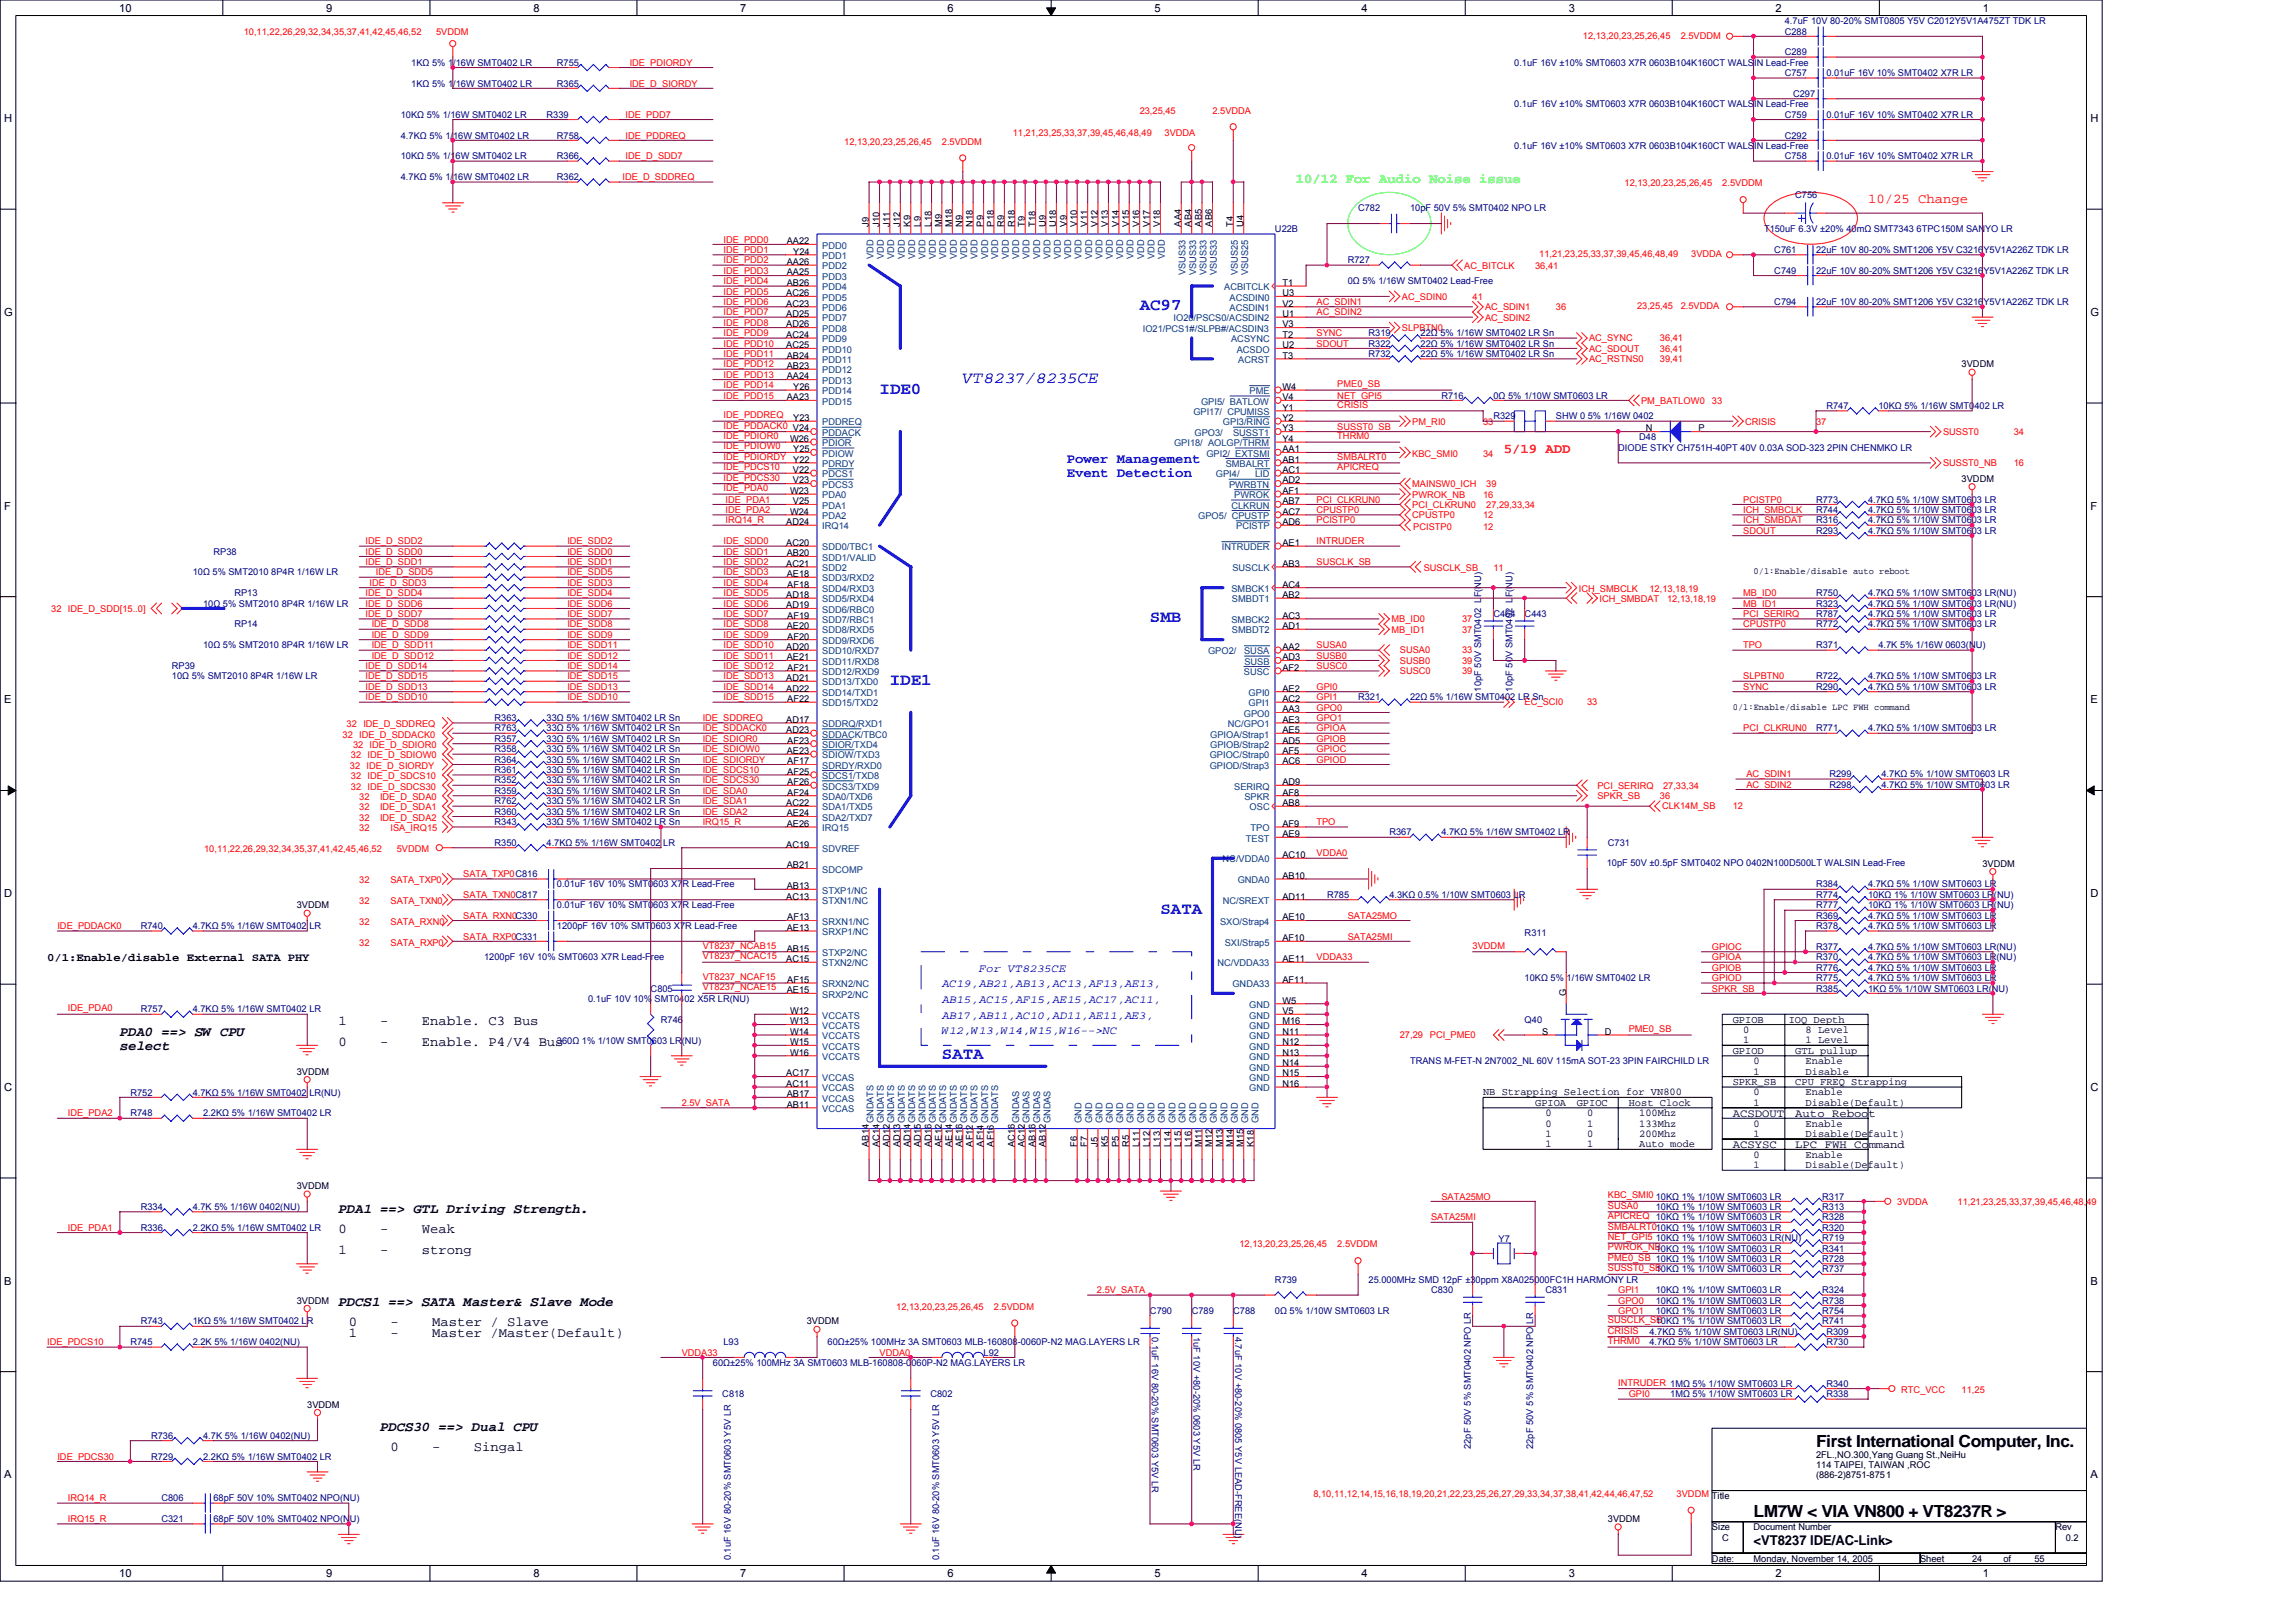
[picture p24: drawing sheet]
<svg xmlns="http://www.w3.org/2000/svg" width="297mm" height="210mm" viewBox="0 0 297 210" stroke-linecap="round" stroke-linejoin="round" font-family="sans-serif">
<defs><g id="words">
<g font-size="2.2" fill="#00f">
<text x="147.4" y="40.2">AC97</text>
<text x="113.8" y="50.9">IDE0</text>
<text x="124.6" y="49.6">VT8237/8235CE</text>
<text x="148.8" y="80.5">SMB</text>
<text x="115.1" y="88.6">IDE1</text>
<text x="150.1" y="118.2">SATA</text>
<text x="121.9" y="137.1">SATA</text>
</g>
<g font-size="2.2">
<text x="234.9" y="187.2">First International Computer, Inc.</text>
<text x="226.9" y="196.3">LM7W &lt; VIA VN800 + VT8237R &gt;</text>
</g>
<text font-size="1.8" fill="#0f0" x="167.6" y="23.6">10/12 For Audio Noise issue</text>
<g font-size="1.8" fill="#f00">
<text x="241.7" y="26.3">10/25 Change</text>
<text x="194.6" y="58.6">5/19 ADD</text>
</g>
<g font-size="1.8" fill="#00f">
<text x="138" y="60">Power Management</text>
<text x="138" y="61.8">Event Detection</text>
</g>
<g font-size="1.8">
<text x="15.5" y="134">PDA0 ==&gt; SW CPU</text>
<text x="15.5" y="135.8">select</text>
<text x="43.8" y="132.6">1</text>
<text x="43.8" y="135.3">0</text>
<text x="49.2" y="132.6">-</text>
<text x="49.2" y="135.3">-</text>
<text x="54.6" y="132.6">Enable. C3 Bus</text>
<text x="54.6" y="135.3">Enable. P4/V4 Bus</text>
<text x="43.8" y="159.6">0</text>
<text x="43.8" y="156.9">PDA1 ==&gt; GTL Driving Strength.</text>
<text x="49.2" y="159.6">-</text>
<text x="54.6" y="159.6">Weak</text>
<text x="43.8" y="162.2">1</text>
<text x="49.2" y="162.2">-</text>
<text x="54.6" y="162.2">strong</text>
<text x="43.8" y="169.1">PDCS1 ==&gt; SATA Master&amp; Slave Mode</text>
<text x="45.1" y="171.7">0</text>
<text x="45.1" y="173">1</text>
<text x="50.5" y="171.7">-</text>
<text x="50.5" y="173">-</text>
<text x="55.9" y="171.7">Master / Slave</text>
<text x="55.9" y="173">Master /Master(Default)</text>
<text x="49.2" y="185.2">PDCS30 ==&gt; Dual CPU</text>
<text x="50.5" y="187.8">0</text>
<text x="55.9" y="187.8">-</text>
<text x="61.3" y="187.8">Singal</text>
<text x="226.9" y="199.9">&lt;VT8237 IDE/AC-Link&gt;</text>
</g>
<g font-size="1.5">
<text x="6.1" y="124.4">0/1:Enable/disable External SATA PHY</text>
<text x="224.2" y="144.5">ACSDOUT</text>
<text x="224.2" y="148.6">ACSYSC</text>
<text x="232.3" y="148.6">LPC FWH Command</text>
<text x="232.3" y="144.5">Auto Reboot</text>
</g>
<g font-size="1.5" fill="#00f">
<text x="126.6" y="125.8">For VT8235CE</text>
<text x="121.9" y="127.8">AC19,AB21,AB13,AC13,AF13,AE13,</text>
<text x="121.9" y="129.8">AB15,AC15,AF15,AE15,AC17,AC11,</text>
<text x="121.9" y="131.8">AB17,AB11,AC10,AD11,AE11,AE3,</text>
<text x="121.9" y="133.8">W12,W13,W14,W15,W16--&gt;NC</text>
</g>
<g font-size="1.4">
<text x="15.4" y="1.5">10</text>
<text x="42.2" y="1.5">9</text>
<text x="69" y="1.5">8</text>
<text x="95.8" y="1.5">7</text>
<text x="122.6" y="1.5">6</text>
<text x="149.4" y="1.5">5</text>
<text x="176.1" y="1.5">4</text>
<text x="202.9" y="1.5">3</text>
<text x="229.7" y="1.5">2</text>
<text x="256.5" y="1.5">1</text>
<text x=".5" y="15.8">H</text>
<text x="270.4" y="15.8">H</text>
<text x=".5" y="40.9">G</text>
<text x="270.4" y="40.9">G</text>
<text x=".5" y="66">F</text>
<text x="270.4" y="66">F</text>
<text x=".5" y="91">E</text>
<text x="270.4" y="91">E</text>
<text x=".5" y="116.1">D</text>
<text x="270.4" y="116.1">D</text>
<text x="224.2" y="136.4">GPIOD</text>
<text x="224.2" y="132.3">GPIOB</text>
<text x="225.5" y="133.7">0</text>
<text x="225.5" y="135">1</text>
<text x="226.9" y="137.7">0</text>
<text x="231.4" y="132.3">IOQ Depth</text>
<text x="232.3" y="136.4">GTL pullup</text>
<text x="233.6" y="135">1 Level</text>
<text x="233.6" y="137.7">Enable</text>
<text x="233.6" y="133.7">8 Level</text>
<text x=".5" y="141.2">C</text>
<text x="191.9" y="141.8">NB Strapping Selection for VN800</text>
<text x="198.6" y="143.1">GPIOA</text>
<text x="204" y="143.1">GPIOC</text>
<text x="210.7" y="143.1">Host Clock</text>
<text x="224.2" y="140.4">SPKR_SB</text>
<text x="226.9" y="139.1">1</text>
<text x="226.9" y="143.1">1</text>
<text x="226.9" y="141.8">0</text>
<text x="232.3" y="140.4">CPU FREQ Strapping</text>
<text x="233.6" y="139.1">Disable</text>
<text x="233.6" y="141.8">Enable</text>
<text x="233.6" y="143.1">Disable(Default)</text>
<text x="270.4" y="141.2">C</text>
<text x="199.9" y="147.1">1</text>
<text x="199.9" y="148.5">1</text>
<text x="199.9" y="145.8">0</text>
<text x="199.9" y="144.4">0</text>
<text x="205.3" y="147.1">0</text>
<text x="205.3" y="148.5">1</text>
<text x="205.3" y="145.8">1</text>
<text x="205.3" y="144.4">0</text>
<text x="212.1" y="148.5">Auto mode</text>
<text x="212.1" y="144.4">100Mhz</text>
<text x="212.1" y="147.1">200Mhz</text>
<text x="212.1" y="145.8">133Mhz</text>
<text x="226.9" y="145.8">0</text>
<text x="226.9" y="147.1">1</text>
<text x="226.9" y="149.8">0</text>
<text x="233.6" y="145.8">Enable</text>
<text x="233.6" y="147.1">Disable(Default)</text>
<text x="233.6" y="149.8">Enable</text>
<text x="226.9" y="151.2">1</text>
<text x="233.6" y="151.2">Disable(Default)</text>
<text x=".5" y="166.3">B</text>
<text x="270.4" y="166.3">B</text>
<text x=".5" y="191.3">A</text>
<text x="270.4" y="191.3">A</text>
<text x="15.4" y="204.1">10</text>
<text x="42.2" y="204.1">9</text>
<text x="69" y="204.1">8</text>
<text x="95.8" y="204.1">7</text>
<text x="122.6" y="204.1">6</text>
<text x="149.4" y="204.1">5</text>
<text x="176.1" y="204.1">4</text>
<text x="202.9" y="204.1">3</text>
<text x="229.7" y="204.1">2</text>
<text x="256.5" y="204.1">1</text>
</g>
<g font-size="1.2" fill="#f00">
<text x="31.5" y="4.5">10,11,22,26,29,32,34,35,37,41,42,45,46,52</text>
<text x="56.4" y="4.5">5VDDM</text>
<text x="204.8" y="5">12,13,20,23,25,26,45</text>
<text x="217.4" y="5">2.5VDDM</text>
<text x="81.5" y="11.2">IDE_D_SIORDY</text>
<text x="81.5" y="8.5">IDE_PDIORDY</text>
<text x="80.9" y="15.2">IDE_PDD7</text>
<text x="80.9" y="17.9">IDE_PDDREQ</text>
<text x="131" y="17.7">11,21,23,25,33,37,39,45,46,48,49</text>
<text x="147.4" y="14.7">23,25,45</text>
<text x="150.7" y="17.7">3VDDA</text>
<text x="156.9" y="14.7">2.5VDDA</text>
<text x="80.5" y="23.3">IDE_D_SDDREQ</text>
<text x="80.9" y="20.6">IDE_D_SDD7</text>
<text x="109.2" y="18.7">12,13,20,23,25,26,45</text>
<text x="121.9" y="18.7">2.5VDDM</text>
<text x="210.2" y="24.1">12,13,20,23,25,26,45</text>
<text x="222.8" y="24.1">2.5VDDM</text>
<text x="93.6" y="31.4">IDE_PDD0</text>
<text x="93.6" y="32.7">IDE_PDD1</text>
<text x="93.6" y="34.1">IDE_PDD2</text>
<text x="93.6" y="35.4">IDE_PDD3</text>
<text x="189.4" y="34.8">AC_BITCLK</text>
<text x="198.6" y="34.8">36,41</text>
<text x="199.1" y="33.3">11,21,23,25,33,37,39,45,46,48,49</text>
<text x="218.8" y="33.3">3VDDA</text>
<text x="93.6" y="40.8">IDE_PDD7</text>
<text x="93.6" y="39.5">IDE_PDD6</text>
<text x="93.6" y="36.8">IDE_PDD4</text>
<text x="93.6" y="38.1">IDE_PDD5</text>
<text x="170.3" y="39.5">AC_SDIN1</text>
<text x="170.3" y="40.8">AC_SDIN2</text>
<text x="181.4" y="38.8">AC_SDIN0</text>
<text x="190.5" y="38.8">41</text>
<text x="192.1" y="40.1">AC_SDIN1</text>
<text x="192.1" y="41.5">AC_SDIN2</text>
<text x="201.3" y="40.1">36</text>
<text x="211.8" y="40">23,25,45</text>
<text x="217.4" y="40">2.5VDDA</text>
<text x="93.6" y="46.2">IDE_PDD11</text>
<text x="93.6" y="43.5">IDE_PDD9</text>
<text x="93.6" y="42.1">IDE_PDD8</text>
<text x="93.6" y="44.9">IDE_PDD10</text>
<text x="93.6" y="47.5">IDE_PDD12</text>
<text x="170.3" y="43.5">SYNC</text>
<text x="170.3" y="44.9">SDOUT</text>
<text x="181.4" y="42.8">SLPBTN0</text>
<text x="205.6" y="46.9">AC_RSTNS0</text>
<text x="205.6" y="44.2">AC_SYNC</text>
<text x="205.6" y="45.5">AC_SDOUT</text>
<text x="214.8" y="46.9">39,41</text>
<text x="214.8" y="44.2">36,41</text>
<text x="214.8" y="45.5">36,41</text>
<text x="93.6" y="50.2">IDE_PDD14</text>
<text x="93.6" y="51.6">IDE_PDD15</text>
<text x="93.6" y="48.9">IDE_PDD13</text>
<text x="173" y="52.8">CRISIS</text>
<text x="173" y="50.1">PME0_SB</text>
<text x="173" y="51.6">NET_GPI5</text>
<text x="212.3" y="52.2">PM_BATLOW0</text>
<text x="221.5" y="52.2">33</text>
<text x="93.6" y="54.1">IDE_PDDREQ</text>
<text x="93.6" y="59.5">IDE_PDIORDY</text>
<text x="93.6" y="55.5">IDE_PDDACK0</text>
<text x="93.6" y="56.8">IDE_PDIOR0</text>
<text x="93.6" y="58.2">IDE_PDIOW0</text>
<text x="173" y="55.6">SUSST0_SB</text>
<text x="173" y="59.5">SMBALRT0</text>
<text x="173" y="56.8">THRM0</text>
<text x="182.7" y="59.1">KBC_SMI0</text>
<text x="182.7" y="54.9">PM_RI0</text>
<text x="191.9" y="59.1">34</text>
<text x="191.9" y="54.9">33</text>
<text x="225.8" y="54.9">CRISIS</text>
<text x="234.9" y="54.9">37</text>
<text x="251.4" y="56.3">SUSST0</text>
<text x="260.5" y="56.3">34</text>
<text x="93.6" y="60.9">IDE_PDCS10</text>
<text x="93.6" y="62.2">IDE_PDCS30</text>
<text x="93.6" y="63.6">IDE_PDA0</text>
<text x="93.9" y="65">IDE_PDA1</text>
<text x="170.3" y="65">PCI_CLKRUN0</text>
<text x="173" y="60.9">APICREQ</text>
<text x="182.7" y="65.7">PCI_CLKRUN0</text>
<text x="182.7" y="63">MAINSW0_ICH</text>
<text x="182.7" y="64.5">PWROK_NB</text>
<text x="191.9" y="64.5">16</text>
<text x="192.3" y="65.7">27,29,33,34</text>
<text x="192.3" y="63">39</text>
<text x="225.5" y="65">PCISTP0</text>
<text x="251.4" y="60.3">SUSST0_NB</text>
<text x="260.5" y="60.3">16</text>
<text x="47.3" y="70.4">IDE_D_SDD2</text>
<text x="47.3" y="71.8">IDE_D_SDD0</text>
<text x="73.4" y="71.8">IDE_SDD0</text>
<text x="73.4" y="70.4">IDE_SDD2</text>
<text x="93.6" y="71.8">IDE_SDD1</text>
<text x="93.6" y="70.4">IDE_SDD0</text>
<text x="93.9" y="66.4">IDE_PDA2</text>
<text x="93.9" y="67.7">IRQ14_R</text>
<text x="170.3" y="66.4">CPUSTP0</text>
<text x="170.3" y="67.7">PCISTP0</text>
<text x="170.3" y="70.4">INTRUDER</text>
<text x="182.7" y="67.1">CPUSTP0</text>
<text x="182.8" y="68.5">PCISTP0</text>
<text x="191.9" y="67.1">12</text>
<text x="191.9" y="68.5">12</text>
<text x="225.5" y="69.1">SDOUT</text>
<text x="225.5" y="66.4">ICH_SMBCLK</text>
<text x="225.5" y="67.7">ICH_SMBDAT</text>
<text x="47.3" y="73.1">IDE_D_SDD1</text>
<text x="47.3" y="77.2">IDE_D_SDD4</text>
<text x="47.8" y="75.8">IDE_D_SDD3</text>
<text x="48.6" y="74.5">IDE_D_SDD5</text>
<text x="73.4" y="75.8">IDE_SDD3</text>
<text x="73.4" y="74.5">IDE_SDD5</text>
<text x="73.4" y="73.1">IDE_SDD1</text>
<text x="73.4" y="77.2">IDE_SDD4</text>
<text x="93.6" y="74.5">IDE_SDD3</text>
<text x="93.6" y="73.1">IDE_SDD2</text>
<text x="93.6" y="75.8">IDE_SDD4</text>
<text x="93.6" y="77.2">IDE_SDD5</text>
<text x="170.3" y="73.1">SUSCLK_SB</text>
<text x="184.2" y="73.9">SUSCLK_SB</text>
<text x="193.2" y="73.9">11</text>
<text x="204.3" y="76.6">ICH_SMBCLK</text>
<text x="206.9" y="78">ICH_SMBDAT</text>
<text x="213.4" y="76.6">12,13,18,19</text>
<text x="215.7" y="78">12,13,18,19</text>
<text x="225.5" y="77.2">MB_ID0</text>
<text x="6.6" y="79.2">32 IDE_D_SDD[15..0]</text>
<text x="47.3" y="79.8">IDE_D_SDD7</text>
<text x="47.3" y="78.5">IDE_D_SDD6</text>
<text x="48.1" y="82.5">IDE_D_SDD9</text>
<text x="48.1" y="81.2">IDE_D_SDD8</text>
<text x="48.1" y="83.9">IDE_D_SDD11</text>
<text x="73.4" y="79.8">IDE_SDD7</text>
<text x="73.4" y="78.5">IDE_SDD6</text>
<text x="73.4" y="83.9">IDE_SDD11</text>
<text x="73.4" y="82.5">IDE_SDD9</text>
<text x="73.4" y="81.2">IDE_SDD8</text>
<text x="93.6" y="79.8">IDE_SDD7</text>
<text x="93.6" y="78.5">IDE_SDD6</text>
<text x="93.6" y="82.5">IDE_SDD9</text>
<text x="93.6" y="81.2">IDE_SDD8</text>
<text x="93.6" y="83.9">IDE_SDD10</text>
<text x="170.3" y="83.9">SUSA0</text>
<text x="180" y="80.5">MB_ID0</text>
<text x="180" y="81.9">MB_ID1</text>
<text x="189.2" y="80.5">37</text>
<text x="189.2" y="81.9">37</text>
<text x="225.5" y="78.5">MB_ID1</text>
<text x="225.5" y="79.8">PCI_SERIRQ</text>
<text x="225.5" y="81.2">CPUSTP0</text>
<text x="225.5" y="83.9">TPO</text>
<text x="47.3" y="86.6">IDE_D_SDD14</text>
<text x="47.3" y="89.3">IDE_D_SDD13</text>
<text x="47.3" y="87.9">IDE_D_SDD15</text>
<text x="48.1" y="85.2">IDE_D_SDD12</text>
<text x="73.4" y="89.3">IDE_SDD13</text>
<text x="73.4" y="85.2">IDE_SDD12</text>
<text x="73.4" y="87.9">IDE_SDD15</text>
<text x="73.4" y="86.6">IDE_SDD14</text>
<text x="93.6" y="87.9">IDE_SDD13</text>
<text x="93.6" y="85.2">IDE_SDD11</text>
<text x="93.6" y="86.6">IDE_SDD12</text>
<text x="93.6" y="89.3">IDE_SDD14</text>
<text x="170.3" y="85.2">SUSB0</text>
<text x="170.3" y="86.6">SUSC0</text>
<text x="170.3" y="89.3">GPI0</text>
<text x="181.1" y="84.6">SUSA0</text>
<text x="181.1" y="85.9">SUSB0</text>
<text x="181.1" y="87.2">SUSC0</text>
<text x="189.2" y="87.2">39</text>
<text x="189.2" y="84.6">33</text>
<text x="189.2" y="85.9">39</text>
<text x="225.5" y="87.9">SLPBTN0</text>
<text x="225.5" y="89.3">SYNC</text>
<text x="44.3" y="95.5">32 IDE_D_SDDACK0</text>
<text x="44.8" y="94.1">32 IDE_D_SDDREQ</text>
<text x="47.3" y="90.6">IDE_D_SDD10</text>
<text x="73.4" y="90.6">IDE_SDD10</text>
<text x="90.9" y="93.3">IDE_SDDREQ</text>
<text x="90.9" y="94.7">IDE_SDDACK0</text>
<text x="90.9" y="96">IDE_SDIOR0</text>
<text x="93.6" y="90.6">IDE_SDD15</text>
<text x="170.3" y="94.7">GPIOA</text>
<text x="170.3" y="96">GPIOB</text>
<text x="170.3" y="90.6">GPI1</text>
<text x="170.3" y="92">GPO0</text>
<text x="170.3" y="93.3">GPO1</text>
<text x="197.2" y="91.3">EC_SCI0</text>
<text x="205.3" y="91.3">33</text>
<text x="225.5" y="94.7">PCI_CLKRUN0</text>
<text x="45.3" y="99.5">32 IDE_D_SIORDY</text>
<text x="45.4" y="100.8">32 IDE_D_SDCS10</text>
<text x="45.4" y="98.1">32 IDE_D_SDIOW0</text>
<text x="45.7" y="96.8">32 IDE_D_SDIOR0</text>
<text x="90.9" y="101.4">IDE_SDCS30</text>
<text x="90.9" y="98.7">IDE_SDIORDY</text>
<text x="90.9" y="97.3">IDE_SDIOW0</text>
<text x="90.9" y="100">IDE_SDCS10</text>
<text x="170.3" y="97.3">GPIOC</text>
<text x="170.3" y="98.7">GPIOD</text>
<text x="225.9" y="100.6">AC_SDIN1</text>
<text x="225.9" y="101.9">AC_SDIN2</text>
<text x="45.4" y="102.2">32 IDE_D_SDCS30</text>
<text x="46.5" y="107.6">32</text>
<text x="46.5" y="106.2">32</text>
<text x="46.5" y="103.5">32</text>
<text x="46.5" y="104.9">32</text>
<text x="49.2" y="106.2">IDE_D_SDA2</text>
<text x="49.2" y="103.5">IDE_D_SDA0</text>
<text x="49.2" y="104.9">IDE_D_SDA1</text>
<text x="50.5" y="107.6">ISA_IRQ15</text>
<text x="90.9" y="102.7">IDE_SDA0</text>
<text x="90.9" y="106.8">IRQ15_R</text>
<text x="90.9" y="105.4">IDE_SDA2</text>
<text x="90.9" y="104.1">IDE_SDA1</text>
<text x="170.3" y="106.8">TPO</text>
<text x="206.7" y="102.1">PCI_SERIRQ</text>
<text x="206.7" y="103.4">SPKR_SB</text>
<text x="214.8" y="103.4">36</text>
<text x="215" y="104.8">CLK14M_SB</text>
<text x="215.2" y="102.1">27,33,34</text>
<text x="224.2" y="104.8">12</text>
<text x="26.4" y="110.3">10,11,22,26,29,32,34,35,37,41,42,45,46,52</text>
<text x="51.3" y="110.3">5VDDM</text>
<text x="59.9" y="113.5">SATA_TXP0C816</text>
<text x="170.3" y="110.8">VDDA0</text>
<text x="46.5" y="119.7">32</text>
<text x="46.5" y="117">32</text>
<text x="46.5" y="114.3">32</text>
<text x="50.5" y="119.7">SATA_RXN0</text>
<text x="50.5" y="117">SATA_TXN0</text>
<text x="50.5" y="114.3">SATA_TXP0</text>
<text x="59.9" y="116.2">SATA_TXN0C817</text>
<text x="59.9" y="118.9">SATA_RXN0C330</text>
<text x="174.4" y="118.9">SATA25MO</text>
<text x="7.4" y="120.2">IDE_PDDACK0</text>
<text x="46.5" y="122.4">32</text>
<text x="50.5" y="122.4">SATA_RXP0</text>
<text x="59.9" y="121.6">SATA_RXP0C331</text>
<text x="90.9" y="122.8">VT8237_NCAB15</text>
<text x="90.9" y="124.1">VT8237_NCAC15</text>
<text x="170.3" y="124.3">VDDA33</text>
<text x="174.4" y="121.6">SATA25MI</text>
<text x="190.5" y="122.8">3VDDM</text>
<text x="221.5" y="122.9">GPIOC</text>
<text x="221.5" y="124.3">GPIOA</text>
<text x="221.5" y="125.6">GPIOB</text>
<text x="8.8" y="130.9">IDE_PDA0</text>
<text x="90.9" y="126.8">VT8237_NCAF15</text>
<text x="90.9" y="128.2">VT8237_NCAE15</text>
<text x="221.5" y="127">GPIOD</text>
<text x="221.5" y="128.3">SPKR_SB</text>
<text x="181.1" y="134.4">27,29</text>
<text x="185" y="134.4">PCI_PME0</text>
<text x="210.7" y="133.6">PME0_SB</text>
<text x="88.2" y="143.1">2.5V_SATA</text>
<text x="8.8" y="144.5">IDE_PDA2</text>
<text x="186.5" y="155.2">SATA25MO</text>
<text x="208" y="155.1">KBC_SMI0</text>
<text x="245.4" y="155.9">3VDDA</text>
<text x="253.3" y="155.9">11,21,23,25,33,37,39,45,46,48,49</text>
<text x="8.8" y="159.3">IDE_PDA1</text>
<text x="160.4" y="161.4">12,13,20,23,25,26,45</text>
<text x="173" y="161.4">2.5VDDM</text>
<text x="185.1" y="157.9">SATA25MI</text>
<text x="208" y="161.8">PWROK_NB</text>
<text x="208" y="157.8">APICREQ 10KΩ 1% 1/10W SMT0603 LR</text>
<text x="208" y="156.4">SUSA0</text>
<text x="208" y="160.5">NET_GPI5</text>
<text x="208" y="159.1">SMBALRT010KΩ 1% 1/10W SMT0603 LR</text>
<text x="141.9" y="167.3">2.5V_SATA</text>
<text x="208" y="164.5">SUSST0_SB</text>
<text x="208" y="163.2">PME0_SB 10KΩ 1% 1/10W SMT0603 LR</text>
<text x="209.4" y="167.3">GPI1</text>
<text x="115.9" y="169.5">12,13,20,23,25,26,45</text>
<text x="128.6" y="169.5">2.5VDDM</text>
<text x="208" y="172.6">CRISIS</text>
<text x="208" y="173.9">THRM0</text>
<text x="208" y="171.3">SUSCLK_SB</text>
<text x="209.4" y="168.7">GPO0</text>
<text x="209.4" y="170">GPO1</text>
<text x="6.1" y="174.1">IDE_PDCS10</text>
<text x="88.2" y="175.4">VDDA33</text>
<text x="113.8" y="175.4">VDDA0</text>
<text x="209.4" y="179.3">INTRUDER 1MΩ 5% 1/10W SMT0603 LR</text>
<text x="210.7" y="180.8">GPI0</text>
<text x="246" y="180.3">RTC_VCC</text>
<text x="253.8" y="180.3">11,25</text>
<text x="7.4" y="188.9">IDE_PDCS30</text>
<text x="8.8" y="194.3">IRQ14_R</text>
<text x="8.8" y="197">IRQ15_R</text>
<text x="169.9" y="193.7">8,10,11,12,14,15,16,18,19,20,21,22,23,25,26,27,29,33,34,37,38,41,42,44,46,47,52</text>
<text x="216.9" y="193.7">3VDDM Title</text>
</g>
<g font-size="1.2" fill="#000080">
<text x="230.9" y="4.5">C288</text>
<text x="230.9" y="3.1">4.7uF 10V 80-20% SMT0805 Y5V C2012Y5V1A475ZT TDK LR</text>
<text x="53.2" y="8.5">1KΩ 5% 1/16W SMT0402 LR</text>
<text x="53.2" y="11.2">1KΩ 5% 1/16W SMT0402 LR</text>
<text x="72" y="8.5">R755</text>
<text x="72" y="11.2">R365</text>
<text x="195.9" y="8.5">0.1uF 16V ±10% SMT0603 X7R 0603B104K160CT WALSIN Lead-Free</text>
<text x="230.9" y="9.8">C757</text>
<text x="230.9" y="7.2">C289</text>
<text x="236.3" y="9.8">0.01uF 16V 10% SMT0402 X7R LR</text>
<text x="51.9" y="15.2">10KΩ 5% 1/16W SMT0402 LR</text>
<text x="51.9" y="17.9">4.7KΩ 5% 1/16W SMT0402 LR</text>
<text x="70.7" y="15.2">R339</text>
<text x="72" y="17.9">R758</text>
<text x="195.9" y="13.9">0.1uF 16V ±10% SMT0603 X7R 0603B104K160CT WALSIN Lead-Free</text>
<text x="230.9" y="17.9">C292</text>
<text x="230.9" y="15.2">C759</text>
<text x="232" y="12.5">C297</text>
<text x="236.3" y="15.2">0.01uF 16V 10% SMT0402 X7R LR</text>
<text x="51.9" y="23.3">4.7KΩ 5% 1/16W SMT0402 LR</text>
<text x="51.9" y="20.6">10KΩ 5% 1/16W SMT0402 LR</text>
<text x="72" y="23.3">R362</text>
<text x="72" y="20.6">R366</text>
<text x="195.9" y="19.3">0.1uF 16V ±10% SMT0603 X7R 0603B104K160CT WALSIN Lead-Free</text>
<text x="230.9" y="20.6">C758</text>
<text x="236.3" y="20.6">0.01uF 16V 10% SMT0402 X7R LR</text>
<text x="175.7" y="27.3">C782</text>
<text x="182.4" y="27.3">10pF 50V 5% SMT0402 NPO LR</text>
<text x="232.3" y="25.6">C756</text>
<text x="164.9" y="30">U22B</text>
<text x="174.4" y="34.1">R727</text>
<text x="228.2" y="30">T150uF 6.3V ±20% 40mΩ SMT7343 6TPC150M SANYO LR</text>
<text x="229.5" y="35.4">C749</text>
<text x="229.5" y="32.7">C761</text>
<text x="234.9" y="35.4">22uF 10V 80-20% SMT1206 Y5V C3216Y5V1A226Z TDK LR</text>
<text x="234.9" y="32.7">22uF 10V 80-20% SMT1206 Y5V C3216Y5V1A226Z TDK LR</text>
<text x="174.4" y="36.8">0Ω 5% 1/16W SMT0402 Lead-Free</text>
<text x="229.5" y="39.5">C794</text>
<text x="234.9" y="39.5">22uF 10V 80-20% SMT1206 Y5V C3216Y5V1A226Z TDK LR</text>
<text x="177.1" y="44.9">R322</text>
<text x="177.1" y="43.5">R319</text>
<text x="177.1" y="46.2">R732</text>
<text x="183.8" y="44.9">22Ω 5% 1/16W SMT0402 LR Sn</text>
<text x="183.8" y="43.5">22Ω 5% 1/16W SMT0402 LR Sn</text>
<text x="183.8" y="46.2">22Ω 5% 1/16W SMT0402 LR Sn</text>
<text x="186.5" y="51.6">R716</text>
<text x="193.2" y="51.6">0Ω 5% 1/10W SMT0603 LR</text>
<text x="236.3" y="52.9">R747</text>
<text x="243" y="52.9">10KΩ 5% 1/16W SMT0402 LR</text>
<text x="193.2" y="54.3">R329</text>
<text x="201.3" y="54.3">SHW 0 5% 1/16W 0402</text>
<text x="209.4" y="58.3">DIODE STKY CH751H-40PT 40V 0.03A SOD-323 2PIN CHENMKO LR</text>
<text x="212.1" y="57">D48</text>
<text x="234.9" y="65">R773</text>
<text x="241.7" y="65">4.7KΩ 5% 1/10W SMT0603 LR</text>
<text x="27.6" y="71.8">RP38</text>
<text x="234.9" y="67.7">R316</text>
<text x="234.9" y="69.1">R293</text>
<text x="234.9" y="66.4">R744</text>
<text x="241.7" y="67.7">4.7KΩ 5% 1/10W SMT0603 LR</text>
<text x="241.7" y="69.1">4.7KΩ 5% 1/10W SMT0603 LR</text>
<text x="241.7" y="66.4">4.7KΩ 5% 1/10W SMT0603 LR</text>
<text x="24.9" y="74.5">10Ω 5% SMT2010 8P4R 1/16W LR</text>
<text x="30.3" y="77.2">RP13</text>
<text x="234.9" y="77.2">R750</text>
<text x="241.7" y="77.2">4.7KΩ 5% 1/10W SMT0603 LR(NU)</text>
<text x="26.3" y="78.5">10Ω 5% SMT2010 8P4R 1/16W LR</text>
<text x="26.3" y="83.9">10Ω 5% SMT2010 8P4R 1/16W LR</text>
<text x="30.3" y="81.2">RP14</text>
<text x="193.2" y="79.8">C464</text>
<text x="197.2" y="79.8">C443</text>
<text x="234.9" y="78.5">R323</text>
<text x="234.9" y="81.2">R772</text>
<text x="234.9" y="83.9">R371</text>
<text x="234.9" y="79.8">R787</text>
<text x="241.7" y="78.5">4.7KΩ 5% 1/10W SMT0603 LR(NU)</text>
<text x="241.7" y="81.2">4.7KΩ 5% 1/10W SMT0603 LR</text>
<text x="241.7" y="79.8">4.7KΩ 5% 1/10W SMT0603 LR</text>
<text x="243" y="83.9">4.7K 5% 1/16W 0603(NU)</text>
<text x="22.2" y="86.6">RP39</text>
<text x="22.2" y="87.9">10Ω 5% SMT2010 8P4R 1/16W LR</text>
<text x="191.6" y="89.5" transform="rotate(-90 191.6 89.5)">10pF 50V SMT0402 LF(NU)</text>
<text x="195.7" y="89.5" transform="rotate(-90 195.7 89.5)">10pF 50V SMT0402 LF(NU)</text>
<text x="234.9" y="87.9">R722</text>
<text x="234.9" y="89.3">R290</text>
<text x="241.7" y="87.9">4.7KΩ 5% 1/10W SMT0603 LR</text>
<text x="241.7" y="89.3">4.7KΩ 5% 1/10W SMT0603 LR</text>
<text x="64" y="94.7">R763</text>
<text x="64" y="96">R357</text>
<text x="64" y="93.3">R363</text>
<text x="70.7" y="94.7">33Ω 5% 1/16W SMT0402 LR Sn</text>
<text x="70.7" y="96">33Ω 5% 1/16W SMT0402 LR Sn</text>
<text x="70.7" y="93.3">33Ω 5% 1/16W SMT0402 LR Sn</text>
<text x="175.7" y="90.6">R321</text>
<text x="182.4" y="90.6">22Ω 5% 1/16W SMT0402 LR Sn</text>
<text x="234.9" y="94.7">R771</text>
<text x="241.7" y="94.7">4.7KΩ 5% 1/10W SMT0603 LR</text>
<text x="64" y="98.7">R364</text>
<text x="64" y="100">R361</text>
<text x="64" y="97.3">R358</text>
<text x="64" y="101.4">R352</text>
<text x="70.7" y="98.7">33Ω 5% 1/16W SMT0402 LR Sn</text>
<text x="70.7" y="100">33Ω 5% 1/16W SMT0402 LR Sn</text>
<text x="70.7" y="97.3">33Ω 5% 1/16W SMT0402 LR Sn</text>
<text x="70.7" y="101.4">33Ω 5% 1/16W SMT0402 LR Sn</text>
<text x="236.7" y="101.9">R298</text>
<text x="236.7" y="100.6">R299</text>
<text x="243.4" y="101.9">4.7KΩ 5% 1/10W SMT0603 LR</text>
<text x="243.4" y="100.6">4.7KΩ 5% 1/10W SMT0603 LR</text>
<text x="64" y="105.4">R360</text>
<text x="64" y="102.7">R359</text>
<text x="64" y="106.8">R343</text>
<text x="64" y="104.1">R762</text>
<text x="70.7" y="105.4">33Ω 5% 1/16W SMT0402 LR Sn</text>
<text x="70.7" y="102.7">33Ω 5% 1/16W SMT0402 LR Sn</text>
<text x="70.7" y="106.8">33Ω 5% 1/16W SMT0402 LR Sn</text>
<text x="70.7" y="104.1">33Ω 5% 1/16W SMT0402 LR Sn</text>
<text x="64" y="109.5">R350</text>
<text x="70.7" y="109.5">4.7KΩ 5% 1/16W SMT0402 LR</text>
<text x="179.7" y="108.1">R367</text>
<text x="186.5" y="108.1">4.7KΩ 5% 1/16W SMT0402 LR</text>
<text x="207.9" y="112">10pF 50V ±0.5pF SMT0402 NPO 0402N100D500LT WALSIN Lead-Free</text>
<text x="208" y="109.5">C731</text>
<text x="72" y="114.9">0.01uF 16V 10% SMT0603 X7R Lead-Free</text>
<text x="72" y="117.5">0.01uF 16V 10% SMT0603 X7R Lead-Free</text>
<text x="171.7" y="116.2">R785</text>
<text x="179.7" y="116.2">4.3KΩ 0.5% 1/10W SMT0603 LR</text>
<text x="234.9" y="116.2">R774</text>
<text x="234.9" y="114.9">R384</text>
<text x="234.9" y="117.5">R777</text>
<text x="234.9" y="118.9">R369</text>
<text x="241.7" y="116.2">10KΩ 1% 1/10W SMT0603 LR(NU)</text>
<text x="241.7" y="114.9">4.7KΩ 5% 1/10W SMT0603 LR</text>
<text x="241.7" y="117.5">10KΩ 1% 1/10W SMT0603 LR(NU)</text>
<text x="241.7" y="118.9">4.7KΩ 5% 1/10W SMT0603 LR</text>
<text x="18.2" y="120.2">R740</text>
<text x="24.9" y="120.2">4.7KΩ 5% 1/16W SMT0402 LR</text>
<text x="62.6" y="124.3">1200pF 16V 10% SMT0603 X7R Lead-Free</text>
<text x="72" y="120.2">1200pF 16V 10% SMT0603 X7R Lead-Free</text>
<text x="197.2" y="121.2">R311</text>
<text x="234.9" y="124.3">R370</text>
<text x="234.9" y="120.2">R378</text>
<text x="234.9" y="122.9">R377</text>
<text x="234.9" y="125.6">R776</text>
<text x="241.7" y="124.3">4.7KΩ 5% 1/10W SMT0603 LR(NU)</text>
<text x="241.7" y="120.2">4.7KΩ 5% 1/10W SMT0603 LR</text>
<text x="241.7" y="122.9">4.7KΩ 5% 1/10W SMT0603 LR(NU)</text>
<text x="241.7" y="125.6">4.7KΩ 5% 1/10W SMT0603 LR</text>
<text x="18.2" y="131">R757</text>
<text x="24.9" y="131">4.7KΩ 5% 1/16W SMT0402 LR</text>
<text x="76.1" y="129.6">0.1uF 10V 10% SMT0402 X5R LR(NU)</text>
<text x="84.2" y="128.3">C805</text>
<text x="197.2" y="127">10KΩ 5% 1/16W SMT0402 LR</text>
<text x="234.9" y="127">R775</text>
<text x="234.9" y="128.3">R385</text>
<text x="241.7" y="127">4.7KΩ 5% 1/10W SMT0603 LR</text>
<text x="241.7" y="128.3">1KΩ 5% 1/10W SMT0603 LR(NU)</text>
<text x="72" y="135">360Ω 1% 1/10W SMT0603 LR(NU)</text>
<text x="85.5" y="132.4">R746</text>
<text x="182.4" y="137.7">TRANS M-FET-N 2N7002_NL 60V 115mA SOT-23 3PIN FAIRCHILD LR</text>
<text x="197.2" y="132.4">Q40</text>
<text x="16.9" y="141.8">R752</text>
<text x="24.9" y="141.8">4.7KΩ 5% 1/16W SMT0402 LR(NU)</text>
<text x="16.9" y="144.5">R748</text>
<text x="26.3" y="144.5">2.2KΩ 5% 1/16W SMT0402 LR</text>
<text x="214.2" y="155.2">10KΩ 1% 1/10W SMT0603 LR</text>
<text x="235.8" y="155.2">R317</text>
<text x="18.2" y="159.3">R336</text>
<text x="18.2" y="156.6">R334</text>
<text x="24.9" y="159.3">2.2KΩ 5% 1/16W SMT0402 LR</text>
<text x="24.9" y="156.6">4.7K 5% 1/16W 0402(NU)</text>
<text x="193.9" y="160.8">Y7</text>
<text x="214.2" y="162">10KΩ 1% 1/10W SMT0603 LR</text>
<text x="214.2" y="156.6">10KΩ 1% 1/10W SMT0603 LR</text>
<text x="214.2" y="160.6">10KΩ 1% 1/10W SMT0603 LR(NU)</text>
<text x="235.8" y="162">R341</text>
<text x="235.8" y="156.6">R313</text>
<text x="235.8" y="159.3">R320</text>
<text x="235.8" y="157.9">R328</text>
<text x="235.8" y="160.6">R719</text>
<text x="164.9" y="166">R739</text>
<text x="177.1" y="166">25.000MHz SMD 12pF ±30ppm X8A025000FC1H HARMONY LR</text>
<text x="185.1" y="167.3">C830</text>
<text x="199.9" y="167.3">C831</text>
<text x="214.2" y="164.7">10KΩ 1% 1/10W SMT0603 LR</text>
<text x="214.2" y="167.3">10KΩ 1% 1/10W SMT0603 LR</text>
<text x="235.8" y="164.7">R737</text>
<text x="235.8" y="167.3">R324</text>
<text x="235.8" y="163.3">R728</text>
<text x="18.2" y="171.4">R743</text>
<text x="24.9" y="171.4">1KΩ 5% 1/16W SMT0402 LR</text>
<text x="148.8" y="170">C790</text>
<text x="149" y="173" transform="rotate(90 149 173)">0.1uF 16V 80-20% SMT0603 Y5V LR</text>
<text x="154.2" y="170">C789</text>
<text x="154.4" y="173" transform="rotate(90 154.4 173)">1uF 10V +80-20% 0603 Y5V LR</text>
<text x="159.6" y="170">C788</text>
<text x="159.8" y="173" transform="rotate(90 159.8 173)">4.7uF 10V +80-20% 0805 Y5V LEAD-FREE(NU)</text>
<text x="164.9" y="170">0Ω 5% 1/10W SMT0603 LR</text>
<text x="213.4" y="172.7">4.7KΩ 5% 1/10W SMT0603 LR(NU)</text>
<text x="214.2" y="170">10KΩ 1% 1/10W SMT0603 LR</text>
<text x="214.2" y="171.4">10KΩ 1% 1/10W SMT0603 LR</text>
<text x="214.2" y="168.7">10KΩ 1% 1/10W SMT0603 LR</text>
<text x="235.8" y="170">R754</text>
<text x="235.8" y="171.4">R741</text>
<text x="235.8" y="168.7">R738</text>
<text x="236.3" y="172.7">R309</text>
<text x="16.9" y="174.1">R745</text>
<text x="24.9" y="174.1">2.2K 5% 1/16W 0402(NU)</text>
<text x="92.2" y="176.8">60Ω±25% 100MHz 3A SMT0603 MLB-160808-0060P-N2 MAG.LAYERS LR</text>
<text x="93.6" y="174.1">L93</text>
<text x="107.1" y="174.1">60Ω±25% 100MHz 3A SMT0603 MLB-160808-0060P-N2 MAG.LAYERS LR</text>
<text x="127.3" y="175.4">L92</text>
<text x="213.4" y="174.1">4.7KΩ 5% 1/10W SMT0603 LR</text>
<text x="236.3" y="179.5">R340</text>
<text x="236.3" y="174.1">R730</text>
<text x="93.4" y="180.8">C818</text>
<text x="120.4" y="180.8">C802</text>
<text x="216.1" y="180.8">1MΩ 5% 1/10W SMT0603 LR</text>
<text x="236.3" y="180.8">R338</text>
<text x="19.6" y="188.9">R729</text>
<text x="19.6" y="186.2">R736</text>
<text x="26.3" y="188.9">2.2KΩ 5% 1/16W SMT0402 LR</text>
<text x="26.3" y="186.2">4.7K 5% 1/16W 0402(NU)</text>
<text x="190.3" y="187.5" transform="rotate(-90 190.3 187.5)">22pF 50V 5% SMT0402 NPO LR</text>
<text x="198.4" y="187.5" transform="rotate(-90 198.4 187.5)">22pF 50V 5% SMT0402 NPO LR</text>
<text x="20.9" y="194.3">C806</text>
<text x="20.9" y="197">C321</text>
<text x="27.6" y="194.3">68pF 50V 10% SMT0402 NPO(NU)</text>
<text x="27.6" y="197">68pF 50V 10% SMT0402 NPO(NU)</text>
<text x="94.6" y="201.9" transform="rotate(-90 94.6 201.9)">0.1uF 16V 80-20% SMT0603 Y5V LR</text>
<text x="121.5" y="201.9" transform="rotate(-90 121.5 201.9)">0.1uF 16V 80-20% SMT0603 Y5V LR</text>
</g>
<g font-size="1.2">
<text x="112.4" y="29.3" transform="rotate(-90 112.4 29.3)">J9</text>
<text x="113.8" y="29.3" transform="rotate(-90 113.8 29.3)">J10</text>
<text x="115.1" y="29.3" transform="rotate(-90 115.1 29.3)">J11</text>
<text x="116.5" y="29.3" transform="rotate(-90 116.5 29.3)">J12</text>
<text x="117.8" y="29.3" transform="rotate(-90 117.8 29.3)">K9</text>
<text x="119.1" y="29.3" transform="rotate(-90 119.1 29.3)">L9</text>
<text x="120.5" y="29.3" transform="rotate(-90 120.5 29.3)">L18</text>
<text x="121.8" y="29.3" transform="rotate(-90 121.8 29.3)">M9</text>
<text x="123.2" y="29.3" transform="rotate(-90 123.2 29.3)">M18</text>
<text x="124.5" y="29.3" transform="rotate(-90 124.5 29.3)">N9</text>
<text x="125.9" y="29.3" transform="rotate(-90 125.9 29.3)">N18</text>
<text x="127.2" y="29.3" transform="rotate(-90 127.2 29.3)">P9</text>
<text x="128.6" y="29.3" transform="rotate(-90 128.6 29.3)">P18</text>
<text x="129.9" y="29.3" transform="rotate(-90 129.9 29.3)">R9</text>
<text x="131.3" y="29.3" transform="rotate(-90 131.3 29.3)">R18</text>
<text x="132.6" y="29.3" transform="rotate(-90 132.6 29.3)">T9</text>
<text x="134" y="29.3" transform="rotate(-90 134 29.3)">T18</text>
<text x="135.3" y="29.3" transform="rotate(-90 135.3 29.3)">U9</text>
<text x="136.6" y="29.3" transform="rotate(-90 136.6 29.3)">U18</text>
<text x="138" y="29.3" transform="rotate(-90 138 29.3)">V9</text>
<text x="139.3" y="29.3" transform="rotate(-90 139.3 29.3)">V10</text>
<text x="140.7" y="29.3" transform="rotate(-90 140.7 29.3)">V11</text>
<text x="142" y="29.3" transform="rotate(-90 142 29.3)">V12</text>
<text x="143.4" y="29.3" transform="rotate(-90 143.4 29.3)">V13</text>
<text x="144.7" y="29.3" transform="rotate(-90 144.7 29.3)">V14</text>
<text x="146.1" y="29.3" transform="rotate(-90 146.1 29.3)">V15</text>
<text x="147.4" y="29.3" transform="rotate(-90 147.4 29.3)">V16</text>
<text x="148.8" y="29.3" transform="rotate(-90 148.8 29.3)">V17</text>
<text x="150.1" y="29.3" transform="rotate(-90 150.1 29.3)">V18</text>
<text x="152.8" y="29.3" transform="rotate(-90 152.8 29.3)">AA4</text>
<text x="154.2" y="29.3" transform="rotate(-90 154.2 29.3)">AB4</text>
<text x="155.5" y="29.3" transform="rotate(-90 155.5 29.3)">AB5</text>
<text x="156.8" y="29.3" transform="rotate(-90 156.8 29.3)">AB6</text>
<text x="159.5" y="29.3" transform="rotate(-90 159.5 29.3)">T4</text>
<text x="160.9" y="29.3" transform="rotate(-90 160.9 29.3)">U4</text>
<text x="101.8" y="31.6">AA22</text>
<text x="101.8" y="34.3">AA26</text>
<text x="101.8" y="35.6">AA25</text>
<text x="102.6" y="33">Y24</text>
<text x="101.7" y="38.3">AC26</text>
<text x="101.7" y="39.7">AC23</text>
<text x="101.7" y="41">AD25</text>
<text x="101.8" y="37">AB26</text>
<text x="165.9" y="37">T1</text>
<text x="165.9" y="38.3">U3</text>
<text x="165.9" y="39.7">V2</text>
<text x="165.9" y="41">U1</text>
<text x="101.7" y="42.4">AD26</text>
<text x="101.7" y="43.7">AC24</text>
<text x="101.7" y="45.1">AC25</text>
<text x="101.8" y="46.4">AB24</text>
<text x="101.8" y="47.8">AB23</text>
<text x="165.9" y="42.4">V3</text>
<text x="165.9" y="43.7">T2</text>
<text x="165.9" y="45.1">U2</text>
<text x="165.9" y="46.4">T3</text>
<text x="253.8" y="47.5">3VDDM</text>
<text x="101.8" y="49.1">AA24</text>
<text x="101.8" y="51.8">AA23</text>
<text x="102.6" y="50.5">Y26</text>
<text x="165.9" y="50.5">W4</text>
<text x="165.9" y="51.8">V4</text>
<text x="165.9" y="53.1">Y1</text>
<text x="102.2" y="57.2">W26</text>
<text x="102.6" y="55.8">V24</text>
<text x="102.6" y="54.5">Y23</text>
<text x="102.6" y="58.5">Y25</text>
<text x="102.6" y="59.9">Y22</text>
<text x="165.9" y="54.5">Y2</text>
<text x="165.9" y="58.5">AA1</text>
<text x="165.9" y="55.8">Y3</text>
<text x="165.9" y="59.9">AB1</text>
<text x="165.9" y="57.2">Y4</text>
<text x="212.9" y="55.8">N</text>
<text x="219.7" y="55.8">P</text>
<text x="102.2" y="63.9">W23</text>
<text x="102.6" y="65.3">V25</text>
<text x="102.6" y="61.2">V22</text>
<text x="102.6" y="62.6">V23</text>
<text x="165.9" y="62.6">AD2</text>
<text x="165.9" y="61.2">AC1</text>
<text x="165.9" y="65.3">AB7</text>
<text x="165.9" y="63.9">AF1</text>
<text x="253.8" y="62.3">3VDDM</text>
<text x="101.7" y="67.9">AD24</text>
<text x="101.7" y="70.7">AC20</text>
<text x="101.8" y="72">AB20</text>
<text x="102.2" y="66.6">W24</text>
<text x="165.9" y="66.6">AC7</text>
<text x="165.9" y="67.9">AD6</text>
<text x="165.9" y="70.7">AE1</text>
<text x="101.7" y="73.3">AC21</text>
<text x="101.7" y="77.4">AD18</text>
<text x="101.8" y="74.7">AE18</text>
<text x="101.9" y="76">AF18</text>
<text x="165.9" y="73.3">AB3</text>
<text x="165.9" y="76">AC4</text>
<text x="165.9" y="77.4">AB2</text>
<text x="226.9" y="74.3">0/1:Enable/disable auto reboot</text>
<text x="101.7" y="78.7">AD19</text>
<text x="101.8" y="81.4">AE20</text>
<text x="101.9" y="80.1">AF19</text>
<text x="101.9" y="82.8">AF20</text>
<text x="165.9" y="80.1">AC3</text>
<text x="165.9" y="81.4">AD1</text>
<text x="101.7" y="84.1">AD20</text>
<text x="101.7" y="88.1">AD21</text>
<text x="101.7" y="89.5">AD22</text>
<text x="101.8" y="85.4">AE21</text>
<text x="101.9" y="86.8">AF21</text>
<text x="165.9" y="84.1">AA2</text>
<text x="165.9" y="85.4">AD3</text>
<text x="165.9" y="86.8">AF2</text>
<text x="165.9" y="89.5">AE2</text>
<text x="101.7" y="93.5">AD17</text>
<text x="101.7" y="94.9">AD23</text>
<text x="101.9" y="90.8">AF22</text>
<text x="165.9" y="90.8">AC2</text>
<text x="165.9" y="92.2">AA3</text>
<text x="165.9" y="94.9">AE5</text>
<text x="165.9" y="93.5">AE3</text>
<text x="224.2" y="91.8">0/1:Enable/disable LPC FWH command</text>
<text x="101.8" y="97.6">AE23</text>
<text x="101.9" y="96.2">AF23</text>
<text x="101.9" y="98.9">AF17</text>
<text x="101.9" y="100.3">AF25</text>
<text x="101.9" y="101.6">AF26</text>
<text x="165.9" y="97.6">AF5</text>
<text x="165.9" y="98.9">AC6</text>
<text x="165.9" y="96.2">AD5</text>
<text x="165.9" y="101.6">AD9</text>
<text x="101.7" y="104.3">AC22</text>
<text x="101.8" y="107">AE26</text>
<text x="101.8" y="105.6">AE24</text>
<text x="101.9" y="103">AF24</text>
<text x="165.9" y="103">AF8</text>
<text x="165.9" y="104.3">AB8</text>
<text x="165.9" y="107">AF9</text>
<text x="101.7" y="109.7">AC19</text>
<text x="101.8" y="112.4">AB21</text>
<text x="165.9" y="108.3">AE9</text>
<text x="165.9" y="111">AC10</text>
<text x="165.9" y="113.7">AB10</text>
<text x="256.5" y="112.2">3VDDM</text>
<text x="38.4" y="117.5">3VDDM</text>
<text x="101.7" y="116.4">AC13</text>
<text x="101.8" y="115.1">AB13</text>
<text x="101.9" y="119.1">AF13</text>
<text x="165.9" y="116.4">AD11</text>
<text x="165.9" y="119.1">AE10</text>
<text x="101.7" y="124.5">AC15</text>
<text x="101.8" y="123.1">AB15</text>
<text x="101.8" y="120.5">AE13</text>
<text x="165.9" y="124.5">AE11</text>
<text x="165.9" y="121.8">AF10</text>
<text x="101.8" y="128.5">AE15</text>
<text x="101.9" y="127.2">AF15</text>
<text x="102.2" y="131.2">W12</text>
<text x="165.9" y="127.2">AF11</text>
<text x="165.9" y="129.9">W5</text>
<text x="165.9" y="131.2">V5</text>
<text x="202.6" y="128.9" transform="rotate(-90 202.6 128.9)">G</text>
<text x="102.2" y="132.6">W13</text>
<text x="102.2" y="133.9">W14</text>
<text x="102.2" y="135.3">W15</text>
<text x="102.2" y="136.6">W16</text>
<text x="165.9" y="132.6">M16</text>
<text x="165.9" y="133.9">N11</text>
<text x="165.9" y="135.3">N12</text>
<text x="165.9" y="136.6">N13</text>
<text x="165.9" y="138">N14</text>
<text x="199.5" y="133.9">S</text>
<text x="207.6" y="133.9">D</text>
<text x="38.4" y="139.1">3VDDM</text>
<text x="101.7" y="140.7">AC11</text>
<text x="101.7" y="139.3">AC17</text>
<text x="101.8" y="143.3">AB11</text>
<text x="101.8" y="142">AB17</text>
<text x="165.9" y="139.3">N15</text>
<text x="165.9" y="140.7">N16</text>
<text x="112.4" y="148.4" transform="rotate(-90 112.4 148.4)">AB14</text>
<text x="113.8" y="148.4" transform="rotate(-90 113.8 148.4)">AC14</text>
<text x="115.1" y="148.4" transform="rotate(-90 115.1 148.4)">AD12</text>
<text x="116.5" y="148.4" transform="rotate(-90 116.5 148.4)">AD13</text>
<text x="117.8" y="148.4" transform="rotate(-90 117.8 148.4)">AD14</text>
<text x="119.1" y="148.4" transform="rotate(-90 119.1 148.4)">AD15</text>
<text x="120.5" y="148.4" transform="rotate(-90 120.5 148.4)">AD16</text>
<text x="121.8" y="148.4" transform="rotate(-90 121.8 148.4)">AE12</text>
<text x="123.2" y="148.4" transform="rotate(-90 123.2 148.4)">AE14</text>
<text x="124.5" y="148.4" transform="rotate(-90 124.5 148.4)">AE16</text>
<text x="125.9" y="148.4" transform="rotate(-90 125.9 148.4)">AF12</text>
<text x="127.2" y="148.4" transform="rotate(-90 127.2 148.4)">AF14</text>
<text x="128.6" y="148.4" transform="rotate(-90 128.6 148.4)">AF16</text>
<text x="131.3" y="148.4" transform="rotate(-90 131.3 148.4)">AC16</text>
<text x="132.6" y="148.4" transform="rotate(-90 132.6 148.4)">AC12</text>
<text x="134" y="148.4" transform="rotate(-90 134 148.4)">AB16</text>
<text x="135.3" y="148.4" transform="rotate(-90 135.3 148.4)">AB12</text>
<text x="139.3" y="148.4" transform="rotate(-90 139.3 148.4)">F6</text>
<text x="140.7" y="148.4" transform="rotate(-90 140.7 148.4)">F7</text>
<text x="142" y="148.4" transform="rotate(-90 142 148.4)">J5</text>
<text x="143.4" y="148.4" transform="rotate(-90 143.4 148.4)">K5</text>
<text x="144.7" y="148.4" transform="rotate(-90 144.7 148.4)">P5</text>
<text x="146.1" y="148.4" transform="rotate(-90 146.1 148.4)">R5</text>
<text x="147.4" y="148.4" transform="rotate(-90 147.4 148.4)">L11</text>
<text x="148.8" y="148.4" transform="rotate(-90 148.8 148.4)">L12</text>
<text x="150.1" y="148.4" transform="rotate(-90 150.1 148.4)">L13</text>
<text x="151.5" y="148.4" transform="rotate(-90 151.5 148.4)">L14</text>
<text x="152.8" y="148.4" transform="rotate(-90 152.8 148.4)">L15</text>
<text x="154.2" y="148.4" transform="rotate(-90 154.2 148.4)">L16</text>
<text x="155.5" y="148.4" transform="rotate(-90 155.5 148.4)">M11</text>
<text x="156.8" y="148.4" transform="rotate(-90 156.8 148.4)">M12</text>
<text x="158.2" y="148.4" transform="rotate(-90 158.2 148.4)">M13</text>
<text x="159.5" y="148.4" transform="rotate(-90 159.5 148.4)">M14</text>
<text x="160.9" y="148.4" transform="rotate(-90 160.9 148.4)">M15</text>
<text x="162.2" y="148.4" transform="rotate(-90 162.2 148.4)">K18</text>
<text x="38.4" y="153.9">3VDDM</text>
<text x="38.4" y="168.7">3VDDM</text>
<text x="104.4" y="171.4">3VDDM</text>
<text x="39.7" y="182.2">3VDDM</text>
<text x="234.9" y="188.6">2FL.,NO.300,Yang Guang St.,NeiHu</text>
<text x="234.9" y="190">114 TAIPEI, TAIWAN ,ROC</text>
<text x="234.9" y="191.3">(886-2)8751-8751</text>
<text x="208" y="197">3VDDM</text>
<text x="221.5" y="198">Size</text>
<text x="221.5" y="202.1">Date:</text>
<text x="222.8" y="199.4">C</text>
<text x="226.9" y="198">Document Number</text>
<text x="226.9" y="202.1">Monday, November 14, 2005</text>
<text x="248.4" y="202.1">Sheet</text>
<text x="255.1" y="202.1">24</text>
<text x="259.2" y="202.1">of</text>
<text x="263.2" y="202.1">55</text>
<text x="265.9" y="198">Rev</text>
<text x="267.2" y="199.4">0.2</text>
</g>
<g font-size="1.2" fill="#004080">
<text x="106.4" y="32.2">PDD0</text>
<text x="106.4" y="33.5">PDD1</text>
<text x="106.4" y="34.9">PDD2</text>
<text x="113" y="33.5" transform="rotate(-90 113 33.5)">VDD</text>
<text x="114.4" y="33.5" transform="rotate(-90 114.4 33.5)">VDD</text>
<text x="115.7" y="33.5" transform="rotate(-90 115.7 33.5)">VDD</text>
<text x="117" y="33.5" transform="rotate(-90 117 33.5)">VDD</text>
<text x="118.4" y="33.5" transform="rotate(-90 118.4 33.5)">VDD</text>
<text x="119.7" y="33.5" transform="rotate(-90 119.7 33.5)">VDD</text>
<text x="121.1" y="33.5" transform="rotate(-90 121.1 33.5)">VDD</text>
<text x="122.4" y="33.5" transform="rotate(-90 122.4 33.5)">VDD</text>
<text x="123.8" y="33.5" transform="rotate(-90 123.8 33.5)">VDD</text>
<text x="125.1" y="33.5" transform="rotate(-90 125.1 33.5)">VDD</text>
<text x="126.5" y="33.5" transform="rotate(-90 126.5 33.5)">VDD</text>
<text x="127.8" y="33.5" transform="rotate(-90 127.8 33.5)">VDD</text>
<text x="129.2" y="33.5" transform="rotate(-90 129.2 33.5)">VDD</text>
<text x="130.5" y="33.5" transform="rotate(-90 130.5 33.5)">VDD</text>
<text x="131.9" y="33.5" transform="rotate(-90 131.9 33.5)">VDD</text>
<text x="133.2" y="33.5" transform="rotate(-90 133.2 33.5)">VDD</text>
<text x="134.6" y="33.5" transform="rotate(-90 134.6 33.5)">VDD</text>
<text x="135.9" y="33.5" transform="rotate(-90 135.9 33.5)">VDD</text>
<text x="137.2" y="33.5" transform="rotate(-90 137.2 33.5)">VDD</text>
<text x="138.6" y="33.5" transform="rotate(-90 138.6 33.5)">VDD</text>
<text x="139.9" y="33.5" transform="rotate(-90 139.9 33.5)">VDD</text>
<text x="141.3" y="33.5" transform="rotate(-90 141.3 33.5)">VDD</text>
<text x="142.6" y="33.5" transform="rotate(-90 142.6 33.5)">VDD</text>
<text x="144" y="33.5" transform="rotate(-90 144 33.5)">VDD</text>
<text x="145.3" y="33.5" transform="rotate(-90 145.3 33.5)">VDD</text>
<text x="146.7" y="33.5" transform="rotate(-90 146.7 33.5)">VDD</text>
<text x="148" y="33.5" transform="rotate(-90 148 33.5)">VDD</text>
<text x="149.3" y="33.5" transform="rotate(-90 149.3 33.5)">VDD</text>
<text x="150.7" y="33.5" transform="rotate(-90 150.7 33.5)">VDD</text>
<text x="153.4" y="35.6" transform="rotate(-90 153.4 35.6)">VSUS33</text>
<text x="154.7" y="35.6" transform="rotate(-90 154.7 35.6)">VSUS33</text>
<text x="156.1" y="35.6" transform="rotate(-90 156.1 35.6)">VSUS33</text>
<text x="157.4" y="35.6" transform="rotate(-90 157.4 35.6)">VSUS33</text>
<text x="160.1" y="35.6" transform="rotate(-90 160.1 35.6)">VSUS25</text>
<text x="161.5" y="35.6" transform="rotate(-90 161.5 35.6)">VSUS25</text>
<text x="106.4" y="36.2">PDD3</text>
<text x="106.4" y="37.6">PDD4</text>
<text x="106.4" y="38.9">PDD5</text>
<text x="106.4" y="40.3">PDD6</text>
<text x="106.4" y="41.6">PDD7</text>
<text x="151.8" y="41.6">IO20/PSCS0/ACSDIN2</text>
<text x="158.4" y="37.6">ACBITCLK</text>
<text x="159.1" y="38.9">ACSDIN0</text>
<text x="159.1" y="40.3">ACSDIN1</text>
<text x="106.4" y="42.9">PDD8</text>
<text x="106.4" y="44.3">PDD9</text>
<text x="106.4" y="45.6">PDD10</text>
<text x="106.4" y="47">PDD11</text>
<text x="147.8" y="42.9">IO21/PCS1#/SLPB#/ACSDIN3</text>
<text x="159.3" y="44.3">ACSYNC</text>
<text x="160" y="45.6">ACSDO</text>
<text x="160.2" y="47">ACRST</text>
<text x="106.4" y="48.3">PDD12</text>
<text x="106.4" y="49.7">PDD13</text>
<text x="106.4" y="51">PDD14</text>
<text x="106.4" y="52.4">PDD15</text>
<text x="154.4" y="53.7">GPI17/ CPUMISS</text>
<text x="155.4" y="52.4">GPI5/ BATLOW</text>
<text x="161.7" y="51">PME</text>
<text x="106.4" y="55.1">PDDREQ</text>
<text x="106.4" y="56.4">PDDACK</text>
<text x="106.4" y="57.8">PDIOR</text>
<text x="106.4" y="59.1">PDIOW</text>
<text x="151.9" y="57.8">GPI18/ AOLGP/THRM</text>
<text x="154.5" y="56.4">GPO3/</text>
<text x="156.1" y="59.1">GPI2/ EXTSMI</text>
<text x="158.2" y="55.1">GPI3/RING</text>
<text x="159.5" y="56.4">SUSST1</text>
<text x="106.4" y="64.5">PDA0</text>
<text x="106.4" y="65.8">PDA1</text>
<text x="106.4" y="60.5">PDRDY</text>
<text x="106.4" y="61.8">PDCS1</text>
<text x="106.4" y="63.1">PDCS3</text>
<text x="157.3" y="61.8">GPI4/</text>
<text x="158.6" y="60.5">SMBALRT</text>
<text x="159" y="63.1">PWRBTN</text>
<text x="159.3" y="65.8">CLKRUN</text>
<text x="159.7" y="64.5">PWROK</text>
<text x="162.4" y="61.8">LID</text>
<text x="106.4" y="67.2">PDA2</text>
<text x="106.4" y="68.5">IRQ14</text>
<text x="106.4" y="71.2">SDD0/TBC1</text>
<text x="155" y="67.2">GPO5/ CPUSTP</text>
<text x="158.1" y="71.2">INTRUDER</text>
<text x="159.9" y="68.5">PCISTP</text>
<text x="106.4" y="72.6">SDD1/VALID</text>
<text x="106.4" y="73.9">SDD2</text>
<text x="106.4" y="75.2">SDD3/RXD2</text>
<text x="106.4" y="76.6">SDD4/RXD3</text>
<text x="106.4" y="78">SDD5/RXD4</text>
<text x="159.3" y="76.6">SMBCK1</text>
<text x="159.4" y="78">SMBDT1</text>
<text x="159.4" y="73.9">SUSCLK</text>
<text x="106.4" y="79.3">SDD6/RBC0</text>
<text x="106.4" y="80.6">SDD7/RBC1</text>
<text x="106.4" y="82">SDD8/RXD5</text>
<text x="106.4" y="83.3">SDD9/RXD6</text>
<text x="159.3" y="80.6">SMBCK2</text>
<text x="159.4" y="82">SMBDT2</text>
<text x="106.4" y="84.7">SDD10/RXD7</text>
<text x="106.4" y="86">SDD11/RXD8</text>
<text x="106.4" y="87.4">SDD12/RXD9</text>
<text x="106.4" y="88.7">SDD13/TXD0</text>
<text x="156.3" y="84.7">GPO2/</text>
<text x="160.9" y="87.4">SUSC</text>
<text x="161" y="84.7">SUSA</text>
<text x="161" y="86">SUSB</text>
<text x="106.4" y="90.1">SDD14/TXD1</text>
<text x="106.4" y="91.4">SDD15/TXD2</text>
<text x="106.4" y="94.1">SDDRQ/RXD1</text>
<text x="106.4" y="95.4">SDDACK/TBC0</text>
<text x="156.6" y="95.4">GPIOA/Strap1</text>
<text x="158.9" y="94.1">NC/GPO1</text>
<text x="160.9" y="92.8">GPO0</text>
<text x="161.5" y="91.4">GPI1</text>
<text x="161.5" y="90.1">GPI0</text>
<text x="106.4" y="96.8">SDIOR/TXD4</text>
<text x="106.4" y="98.1">SDIOW/TXD3</text>
<text x="106.4" y="99.5">SDRDY/RXD0</text>
<text x="106.4" y="100.8">SDCS1/TXD8</text>
<text x="156.5" y="98.1">GPIOC/Strap0</text>
<text x="156.5" y="99.5">GPIOD/Strap3</text>
<text x="156.6" y="96.8">GPIOB/Strap2</text>
<text x="106.4" y="102.2">SDCS3/TXD9</text>
<text x="106.4" y="103.5">SDA0/TXD6</text>
<text x="106.4" y="104.9">SDA1/TXD5</text>
<text x="106.4" y="106.2">SDA2/TXD7</text>
<text x="106.4" y="107.6">IRQ15</text>
<text x="159.7" y="102.2">SERIRQ</text>
<text x="161" y="103.5">SPKR</text>
<text x="161.7" y="104.9">OSC</text>
<text x="161.8" y="107.6">TPO</text>
<text x="106.4" y="110.3">SDVREF</text>
<text x="106.4" y="112.9">SDCOMP</text>
<text x="158.2" y="111.6">NC/VDDA0</text>
<text x="161.2" y="108.9">TEST</text>
<text x="106.4" y="115.6">STXP1/NC</text>
<text x="106.4" y="117">STXN1/NC</text>
<text x="106.4" y="119.7">SRXN1/NC</text>
<text x="157.8" y="119.7">SXO/Strap4</text>
<text x="158.2" y="117">NC/SREXT</text>
<text x="160.1" y="114.3">GNDA0</text>
<text x="106.4" y="123.7">STXP2/NC</text>
<text x="106.4" y="125.1">STXN2/NC</text>
<text x="106.4" y="121">SRXP1/NC</text>
<text x="157.5" y="125.1">NC/VDDA33</text>
<text x="158.5" y="122.4">SXI/Strap5</text>
<text x="106.4" y="129.1">SRXP2/NC</text>
<text x="106.4" y="127.8">SRXN2/NC</text>
<text x="106.4" y="131.8">VCCATS</text>
<text x="159.4" y="127.8">GNDA33</text>
<text x="161.6" y="130.5">GND</text>
<text x="161.6" y="131.8">GND</text>
<text x="106.4" y="133.1">VCCATS</text>
<text x="106.4" y="134.5">VCCATS</text>
<text x="106.4" y="135.8">VCCATS</text>
<text x="106.4" y="137.2">VCCATS</text>
<text x="161.6" y="133.1">GND</text>
<text x="161.6" y="134.5">GND</text>
<text x="161.6" y="135.8">GND</text>
<text x="161.6" y="137.2">GND</text>
<text x="106.4" y="141.2">VCCAS</text>
<text x="106.4" y="139.9">VCCAS</text>
<text x="106.4" y="143.9">VCCAS</text>
<text x="106.4" y="142.6">VCCAS</text>
<text x="161.6" y="138.5">GND</text>
<text x="161.6" y="139.9">GND</text>
<text x="161.6" y="141.2">GND</text>
<text x="113" y="145.4" transform="rotate(-90 113 145.4)">GNDATS</text>
<text x="114.4" y="145.4" transform="rotate(-90 114.4 145.4)">GNDATS</text>
<text x="115.7" y="145.4" transform="rotate(-90 115.7 145.4)">GNDATS</text>
<text x="117" y="145.4" transform="rotate(-90 117 145.4)">GNDATS</text>
<text x="118.4" y="145.4" transform="rotate(-90 118.4 145.4)">GNDATS</text>
<text x="119.7" y="145.4" transform="rotate(-90 119.7 145.4)">GNDATS</text>
<text x="121.1" y="145.4" transform="rotate(-90 121.1 145.4)">GNDATS</text>
<text x="122.4" y="145.4" transform="rotate(-90 122.4 145.4)">GNDATS</text>
<text x="123.8" y="145.4" transform="rotate(-90 123.8 145.4)">GNDATS</text>
<text x="125.1" y="145.4" transform="rotate(-90 125.1 145.4)">GNDATS</text>
<text x="126.5" y="145.4" transform="rotate(-90 126.5 145.4)">GNDATS</text>
<text x="127.8" y="145.4" transform="rotate(-90 127.8 145.4)">GNDATS</text>
<text x="129.2" y="145.4" transform="rotate(-90 129.2 145.4)">GNDATS</text>
<text x="131.9" y="145.4" transform="rotate(-90 131.9 145.4)">GNDAS</text>
<text x="133.2" y="145.4" transform="rotate(-90 133.2 145.4)">GNDAS</text>
<text x="134.6" y="145.4" transform="rotate(-90 134.6 145.4)">GNDAS</text>
<text x="135.9" y="145.4" transform="rotate(-90 135.9 145.4)">GNDAS</text>
<text x="139.9" y="145.4" transform="rotate(-90 139.9 145.4)">GND</text>
<text x="141.3" y="145.4" transform="rotate(-90 141.3 145.4)">GND</text>
<text x="142.6" y="145.4" transform="rotate(-90 142.6 145.4)">GND</text>
<text x="144" y="145.4" transform="rotate(-90 144 145.4)">GND</text>
<text x="145.3" y="145.4" transform="rotate(-90 145.3 145.4)">GND</text>
<text x="146.7" y="145.4" transform="rotate(-90 146.7 145.4)">GND</text>
<text x="148" y="145.4" transform="rotate(-90 148 145.4)">GND</text>
<text x="149.3" y="145.4" transform="rotate(-90 149.3 145.4)">GND</text>
<text x="150.7" y="145.4" transform="rotate(-90 150.7 145.4)">GND</text>
<text x="152.1" y="145.4" transform="rotate(-90 152.1 145.4)">GND</text>
<text x="153.4" y="145.4" transform="rotate(-90 153.4 145.4)">GND</text>
<text x="154.7" y="145.4" transform="rotate(-90 154.7 145.4)">GND</text>
<text x="156.1" y="145.4" transform="rotate(-90 156.1 145.4)">GND</text>
<text x="157.4" y="145.4" transform="rotate(-90 157.4 145.4)">GND</text>
<text x="158.8" y="145.4" transform="rotate(-90 158.8 145.4)">GND</text>
<text x="160.1" y="145.4" transform="rotate(-90 160.1 145.4)">GND</text>
<text x="161.5" y="145.4" transform="rotate(-90 161.5 145.4)">GND</text>
<text x="162.8" y="145.4" transform="rotate(-90 162.8 145.4)">GND</text>
</g>
</g></defs>
<path d="M0 0h272v204.6h-272zM2.1 2h267.8v200.6h-267.8z" fill="none" stroke="#000" stroke-width=".13"/>
<g fill="#fff">
<path d="M15.4 .2h1.6v1.6h-1.6z"/>
<path d="M15.4 202.8h1.6v1.6h-1.6z"/>
</g>
<path d="M28.8 0v2M28.8 202.6v2" fill="none" stroke="#000" stroke-width=".13"/>
<g fill="#fff">
<path d="M42.2 .2h.8v1.6h-.8z"/>
<path d="M42.2 202.8h.8v1.6h-.8z"/>
</g>
<path d="M55.6 0v2M55.6 202.6v2" fill="none" stroke="#000" stroke-width=".13"/>
<g fill="#fff">
<path d="M69 .2h.8v1.6h-.8z"/>
<path d="M69 202.8h.8v1.6h-.8z"/>
</g>
<path d="M82.4 0v2M82.4 202.6v2" fill="none" stroke="#000" stroke-width=".13"/>
<g fill="#fff">
<path d="M95.8 .2h.8v1.6h-.8z"/>
<path d="M95.8 202.8h.8v1.6h-.8z"/>
</g>
<path d="M109.2 0v2M109.2 202.6v2" fill="none" stroke="#000" stroke-width=".13"/>
<g fill="#fff">
<path d="M122.6 .2h.8v1.6h-.8z"/>
<path d="M122.6 202.8h.8v1.6h-.8z"/>
</g>
<path d="M136 0v2M136 202.6v2" fill="none" stroke="#000" stroke-width=".13"/>
<path d="M135.4 1h1.2l-.6 1zM136 202.6l.6 1h-1.2z" fill="#000" stroke="#000" stroke-width=".13"/>
<g fill="#fff">
<path d="M149.4 .2h.8v1.6h-.8z"/>
<path d="M149.4 202.8h.8v1.6h-.8z"/>
</g>
<path d="M162.8 0v2M162.8 202.6v2" fill="none" stroke="#000" stroke-width=".13"/>
<g fill="#fff">
<path d="M176.1 .2h.9v1.6h-.9z"/>
<path d="M176.1 202.8h.9v1.6h-.9z"/>
</g>
<path d="M189.6 0v2M189.6 202.6v2" fill="none" stroke="#000" stroke-width=".13"/>
<g fill="#fff">
<path d="M202.9 .2h.8v1.6h-.8z"/>
<path d="M202.9 202.8h.8v1.6h-.8z"/>
</g>
<path d="M216.3 0v2M216.3 202.6v2" fill="none" stroke="#000" stroke-width=".13"/>
<g fill="#fff">
<path d="M229.7 .2h.8v1.6h-.8z"/>
<path d="M229.7 202.8h.8v1.6h-.8z"/>
</g>
<path d="M243.1 0v2M243.1 202.6v2" fill="none" stroke="#000" stroke-width=".13"/>
<g fill="#fff">
<path d="M256.5 .2h.8v1.6h-.8z"/>
<path d="M256.5 202.8h.8v1.6h-.8z"/>
<path d="M.5 14.5h1.1v1.7h-1.1z"/>
<path d="M270.4 14.5h1.1v1.7h-1.1z"/>
<path d="M.5 39.6h1.2v1.6h-1.2z"/>
<path d="M270.4 39.6h1.2v1.6h-1.2z"/>
</g>
<path d="M0 27.1h2M269.9 27.1h2" fill="none" stroke="#000" stroke-width=".13"/>
<g fill="#fff">
<path d="M.5 64.7h.9v1.6h-.9z"/>
<path d="M270.4 64.7h.9v1.6h-.9z"/>
</g>
<path d="M0 52.2h2M269.9 52.2h2" fill="none" stroke="#000" stroke-width=".13"/>
<g fill="#fff">
<path d="M.5 89.7h1v1.7h-1z"/>
<path d="M270.4 89.7h1v1.7h-1z"/>
</g>
<path d="M0 77.2h2M269.9 77.2h2" fill="none" stroke="#000" stroke-width=".13"/>
<g fill="#fff">
<path d="M.5 114.8h1.1v1.6h-1.1z"/>
<path d="M270.4 114.8h1.1v1.6h-1.1z"/>
</g>
<path d="M0 102.3h2M269.9 102.3h2" fill="none" stroke="#000" stroke-width=".13"/>
<path d="M1.1 101.7l.9 .6-.9 .6zM269.9 102.3l1-.6v1.2z" fill="#000" stroke="#000" stroke-width=".13"/>
<g fill="#fff">
<path d="M.5 139.9h1.1v1.6h-1.1z"/>
<path d="M270.4 139.9h1.1v1.6h-1.1z"/>
</g>
<path d="M0 127.4h2M269.9 127.4h2" fill="none" stroke="#000" stroke-width=".13"/>
<g fill="#fff">
<path d="M.5 165h1v1.6h-1z"/>
<path d="M270.4 165h1v1.6h-1z"/>
</g>
<path d="M0 152.4h2M269.9 152.4h2" fill="none" stroke="#000" stroke-width=".13"/>
<g fill="#fff">
<path d="M.5 190h1v1.6h-1z"/>
<path d="M270.4 190h1v1.6h-1z"/>
</g>
<g fill="none" stroke="#000" stroke-width=".13">
<path d="M222.8 135.3h18.9v4h-18.9zM222.8 131.3h18.9v4h-18.9zM222.8 136.6h18.9M222.8 132.6h18.9M222.8 139.3h31v4.1h-31zM230.9 131.3v20.2M191.9 142h29.6v6.7h-29.6zM191.9 143.4h29.6M209.4 142v6.8M222.8 143.4h18.9v4h-18.9zM222.8 147.4h18.9v4h-18.9zM222.8 140.7h31"/>
<path d="M222.8 144.7h18.9M222.8 148.7h18.9M0 177.5h2M269.9 177.5h2M221.5 196.9h4v4.1h-4zM221.5 184.8h48.4v8.1h-48.4zM221.5 192.9h48.4v4h-48.4zM225.5 196.9h40.4v4.1h-40.4zM265.9 196.9h4v4.1h-4zM221.5 201h26.9v1.3h-26.9zM248.4 201h21.5v1.3h-21.5z"/>
</g>
<path d="M175.6 26.3a6.6 6.6 0 0 1 8.3 0 3.3 3.3 0 0 1 0 5.2 6.6 6.6 0 0 1-8.3 0 3.3 3.3 0 0 1 0-5.2z" fill="none" stroke="#0f0" stroke-width=".13"/>
<g fill="none" stroke="#f00" stroke-width=".13">
<path d="M58.6 6v1.4M73.4 8.7h1.3M73.4 18.2h1.3M73.4 15.5h1.3M73.4 11.4h1.3M78.8 8.7h1.3M78.8 18.2h1.3M78.8 15.5h1.3M78.8 11.4h1.3M154.2 19.5v1.3M159.6 16.8v1.4M224.2 4.7h1.3"/>
<path d="M233.6 4.7h1.3M233.6 18.2h1.3M233.6 10.1h1.3M233.6 15.5h1.3M233.6 12.8h1.3M233.6 7.4h1.3M236.3 4.7h1.3M236.3 18.2h1.3M236.3 10.1h1.3M236.3 15.5h1.3M236.3 12.8h1.3M236.3 7.4h1.3"/>
<path d="M57.3 26.2h2.7M57.7 26.6h1.9M58 27.1h1.1M58.5 27.5h.3M73.4 23.6h1.3M73.4 20.8h1.3M78.8 23.6h1.3M78.8 20.8h1.3M101.7 39.7h4M101.7 33h4M101.7 35.7h4M101.7 31.6h4"/>
<path d="M101.7 34.3h4M101.7 37h4M101.7 38.4h4M112.4 26.2v4.1M113.8 26.2v4.1M115.1 26.2v4.1M116.5 26.2v4.1M117.8 26.2v4.1M119.2 26.2v4.1M120.5 26.2v4.1M121.9 26.2v4.1M123.2 26.2v4.1"/>
<path d="M124.6 20.8v1.4M124.6 26.2v4.1M125.9 26.2v4.1M127.3 26.2v4.1M128.6 26.2v4.1M129.9 26.2v4.1M131.3 26.2v4.1M132.6 26.2v4.1M134 26.2v4.1M135.3 26.2v4.1M136.7 26.2v4.1M138 26.2v4.1"/>
<path d="M139.4 26.2v4.1M140.7 26.2v4.1M142 26.2v4.1M143.4 26.2v4.1M144.8 26.2v4.1M146.1 26.2v4.1M147.4 26.2v4.1M148.8 26.2v4.1M150.1 26.2v4.1M152.8 26.2v4.1M154.2 26.2v4.1M155.5 26.2v4.1"/>
<path d="M156.9 26.2v4.1M159.6 26.2v4.1M160.9 26.2v4.1M164.9 36.6l-.4 .4 .4 .4M164.9 39.7h4.1M164.9 37h4.1M164.9 38.4h4.1M177.1 34.3h1.3M178.4 28.9h1.3M179.7 37.7l.7 .7-.7 .7M180.4 37.7l.7 .7-.7 .7M181.1 28.9h1.3"/>
<path d="M182.4 34.3h1.4M186.5 27.6v2.7M186.9 28v1.9M187.3 28.4v1.1M187.7 28.8v.3M188.5 33.6l-.7 .7 .7 .7M189.2 33.6l-.7 .7 .7 .7M190.5 39l.7 .7-.7 .7M191.2 39l.7 .7-.7 .7M224.2 39.7h1.3M224.2 33h1.3M225.5 26.2v1.4"/>
<path d="M229 26.6a8.8 8.8 0 0 1 7.4-1.5 4.9 4.9 0 0 1 3.8 2.5 2.37 2.37 0 0 1-1.3 2.8 9.5 9.5 0 0 1-9.3 0 2.53 2.53 0 0 1-1.3-2.8l.3-.5zM230.9 27.6h1.4M232.3 39.7h1.3M232.3 33h1.3M232.3 35.7h1.3M233.6 20.8h1.3M234.9 39.7h1.4M234.9 33h1.4M234.9 35.7h1.4M234.9 27.6h1.4M236.3 20.8h1.3M255.1 22.2h2.7"/>
<path d="M255.5 22.6h1.9M255.9 23h1.1M256.3 23.4h.3M101.7 41h4M101.7 55.9h3.2M101.7 45.1h4M101.7 43.8h4M101.7 46.4h4M101.7 42.4h4M101.7 47.8h4M101.7 49.1h4M101.7 50.5h4"/>
<path d="M101.7 51.8h4M101.7 54.5h4M101.7 57.2h3.2M101.7 58.5h3.2M101.7 59.9h4M164.9 41h4.1M164.9 53.2h4.1M164.9 45.1h4.1M164.9 43.8h4.1M164.9 46.4h4.1M164.9 42.4h4.1M164.9 57.2h4.1"/>
<path d="M165.8 55.9h3.2M165.8 50.5h3.2M165.8 51.8h3.2M165.8 54.5h3.2M165.8 58.5h3.2M165.8 59.9h3.2M178.4 45.1h1.3M178.4 43.8h1.3M178.4 46.4h1.3M179.7 41.7l.7 .7-.7 .7M180.4 41.7l.7 .7-.7 .7M181.1 57.8l.7 .7-.7 .7"/>
<path d="M181.1 53.8l.7 .7-.7 .7M181.8 57.8l.6 .7-.6 .7M181.8 53.8l.6 .7-.6 .7M183.8 45.1h1.3M183.8 43.8h1.3M183.8 46.4h1.3M187.8 51.8h1.4M190.5 40.4l.7 .6-.7 .7M191.2 40.4l.7 .6-.7 .7M193.2 51.8h1.4M194.6 54.5h1.3M199.9 54.5h1.4"/>
<path d="M204 44.4l.7 .7-.7 .7M204 45.7l.7 .7-.7 .7M204 43.1l.7 .7-.7 .6M204.6 45.7l.7 .7-.7 .7M204.6 43.1l.7 .7-.7 .6M204.6 44.4l.7 .7-.7 .7M211.4 51.1l-.7 .7 .7 .7M212.1 51.1l-.7 .7 .7 .7M213.4 55.9h1.4M218.8 55.9h1.3M224.2 53.8l.6 .7-.6 .7M224.8 53.8l.7 .7-.7 .7"/>
<path d="M237.6 53.2h1.4M243 53.2h1.4M249.7 55.2l.7 .7-.7 .7M249.7 59.2l.7 .7-.7 .7M250.4 55.2l.7 .7-.7 .7M250.4 59.2l.7 .7-.7 .7M255.1 41h2.7M255.1 48.6v.5M255.5 41.4h1.9M255.9 41.9h1.1M256.3 42.3h.3M20.3 78l-.7 .7 .7 .7"/>
<path d="M20.9 78l-.7 .7 .7 .7M22.2 78l.7 .7-.7 .7M22.9 78l.7 .7-.7 .7M58.6 78.7h4M58.6 76.1h4M58.6 77.4h4M58.6 70.7h4M58.6 72h4M58.6 73.4h4M58.6 74.7h4M68 78.7h4M68 76.1h4"/>
<path d="M68 77.4h4M68 70.7h4M68 72h4M68 73.4h4M68 74.7h4M101.7 78.7h4M101.7 68h4M101.7 65.3h4M101.7 76.1h4M101.7 77.4h4M101.7 63.9h4M101.7 66.6h4"/>
<path d="M101.7 61.2h3.2M101.7 62.6h3.2M101.7 70.7h4M101.7 72h4M101.7 73.4h4M101.7 74.7h4M164.9 73l-.4 .4 .4 .4M164.9 75.6l-.4 .5 .4 .4M164.9 76.1h4.1M164.9 77.4h4.1M164.9 73.4h4.1M165.8 68h3.2"/>
<path d="M165.8 65.3h3.2M165.8 63.9h3.2M165.8 66.6h3.2M165.8 61.2h3.2M165.8 62.6h3.2M165.8 70.7h3.2M178.4 79.4l.7 .7-.7 .7M179 79.4l.7 .7-.7 .7M181.1 63.2l.7 .7-.7 .7M181.8 63.2l.6 .7-1.3 1.4 .7 .7M181.8 67.3l-.7 .7 .7 .7M181.8 65.9l-.7 .7 .7 .7"/>
<path d="M181.8 61.9l-.7 .7 .7 .7M182.5 64.6l-.7 .7 .7 .7M182.5 67.3l-.7 .7 .7 .7M182.5 65.9l-.7 .7 .7 .7M182.5 61.9l-.7 .7 .7 .7M183.1 72.7l-.7 .7 .7 .7M183.8 72.7l-.7 .7 .7 .7M193.2 78.7v1.4M197.2 78.7v1.4M202.6 75.4l.7 .7-.7 .7M203.3 75.4l.7 .7-1.4 1.3 .7 .7M204 76.7l-.7 .7 .7 .7"/>
<path d="M205.3 76.7l.7 .7-.7 .7M206 76.7l.7 .7-.7 .7M236.3 78.7h1.3M236.3 68h1.3M236.3 65.3h1.3M236.3 69.3h1.3M236.3 77.4h1.3M236.3 66.6h1.3M241.7 78.7h1.3M241.7 68h1.3M241.7 65.3h1.3M241.7 69.3h1.3"/>
<path d="M241.7 77.4h1.3M241.7 66.6h1.3M255.1 63.4v.6M57.2 98.2l.7 .7-.7 .7M57.2 92.9l.7 .7-.7 .7M57.9 92.9l.7 .7-1.3 1.3 .6 .7M57.9 96.9l-.6 .7 1.3 1.3-.7 .7M57.9 99.6l-.6 .7 .6 .7M57.9 95.5l-.6 .7 .6 .7M58.6 86.8h4M58.6 81.4h4M58.6 88.2h4"/>
<path d="M58.6 89.5h4M58.6 90.9h4M58.6 80.1h4M58.6 84.1h4M58.6 82.8h4M58.6 85.5h4M58.6 99.6l-.7 .7 .7 .7M58.6 95.5l-.7 .7 .7 .7M58.6 94.2l-.7 .7 .7 .7M58.6 96.9l-.7 .7 .7 .7M65.3 94.9h1.4M65.3 98.9h1.4"/>
<path d="M65.3 96.2h1.4M65.3 93.6h1.4M65.3 97.6h1.4M68 86.8h4M68 81.4h4M68 88.2h4M68 89.5h4M68 90.9h4M68 80.1h4M68 84.1h4M68 82.8h4M68 85.5h4"/>
<path d="M70.7 94.9h1.3M70.7 98.9h1.3M70.7 96.2h1.3M70.7 93.6h1.3M70.7 97.6h1.3M101.7 86.8h4M101.7 94.9h3.2M101.7 81.4h4M101.7 88.2h4M101.7 98.9h4M101.7 89.5h4M101.7 90.9h4"/>
<path d="M101.7 80.1h4M101.7 84.1h4M101.7 96.2h3.2M101.7 82.8h4M101.7 85.5h4M101.7 93.6h4M101.7 97.6h3.2M164.9 94.9h4.1M164.9 81.4h4.1M164.9 98.9h4.1M164.9 89.5h4.1M164.9 90.9h4.1"/>
<path d="M164.9 80.1h4.1M164.9 96.2h4.1M164.9 93.6h4.1M164.9 97.6h4.1M164.9 92.2h4.1M165.8 86.8h3.2M165.8 84.1h3.2M165.8 85.5h3.2M177.1 90.9h1.3M178.4 84.8l.7 .7-.7 .7M178.4 86.1l.7 .7-.7 .7M178.4 80.8l.7 .6-.7 .7"/>
<path d="M179 86.1l.7 .7-.7 .7M179 80.8l.7 .6-.7 .7M179.1 83.4l-.7 .7 1.3 1.4-.7 .7M179.8 83.4l-.7 .7 .7 .7M182.4 90.9h1.4M193.2 81.4v1.4M194.5 90.2l.7 .7-.7 .6M195.2 90.2l.7 .7-.7 .6M197.2 81.4v1.4M199.9 86.8h2.7M200.3 87.2h1.9M200.7 87.6h1.1"/>
<path d="M201.1 88h.3M236.3 94.9h1.3M236.3 81.4h1.3M236.3 88.2h1.3M236.3 89.5h1.3M236.3 80.1h1.3M236.3 84.1h1.3M241.7 94.9h1.3M241.7 81.4h1.3M241.7 88.2h1.3M241.7 89.5h1.3M241.7 80.1h1.3"/>
<path d="M241.7 84.1h1.3M39.7 118.6v.5M57.2 109.7h1.4M57.2 106.3l.7 .7-.7 .7M57.2 118.4l.7 .7-.7 .7M57.2 115.7l.7 .7-.7 .7M57.2 113.1l.7 .6-.7 .7M57.9 106.3l.7 .7-.7 .7M57.9 118.4l.7 .7-.7 .7M57.9 115.7l.7 .7-.7 .7M57.9 113.1l.7 .6-.7 .7M57.9 100.9l-.6 .7 .6 .7"/>
<path d="M57.9 105l-.6 .7 .6 .7M57.9 102.3l-.6 .7 .6 .7M57.9 103.6l-.6 .7 .6 .7M58.6 100.9l-.7 .7 .7 .7M58.6 105l-.7 .7 .7 .7M58.6 102.3l-.7 .7 .7 .7M58.6 103.6l-.7 .7 .7 .7M65.3 109.7h1.4M65.3 105.7h1.4M65.3 103h1.4M65.3 107h1.4M65.3 100.3h1.4"/>
<path d="M65.3 101.6h1.4M65.3 104.3h1.4M69.4 113.7h1.3M69.4 116.4h1.3M69.4 119.1h1.3M70.7 109.7h1.3M70.7 105.7h1.3M70.7 103h1.3M70.7 107h1.3M70.7 100.3h1.3M70.7 101.6h1.3M70.7 104.3h1.3"/>
<path d="M72 113.7h1.4M72 116.4h1.4M72 119.1h1.4M101.7 109.7h4M101.7 115.1h4M101.7 116.4h4M101.7 105.7h4M101.7 119.1h4M101.7 103h4M101.7 107h4M101.7 100.3h3.2M101.7 101.6h3.2"/>
<path d="M101.7 104.3h4M101.7 112.4h4M164.9 103.9l-.4 .4 .4 .4M164.9 108.4h4.1M164.9 113.7h4.1M164.9 116.4h4.1M164.9 119.1h4.1M164.9 103h4.1M164.9 107h4.1M164.9 101.6h4.1M164.9 104.3h4.1M164.9 111.1h4.1"/>
<path d="M174.4 116.4h1.3M177.1 112.4v2.7M177.5 112.8v1.9M177.9 113.2v1.1M178.3 113.6v.3M179.7 116.4h1.4M181.1 108.4h1.3M186.5 108.4h1.3M195.9 115.1v2.7M196.3 115.5v1.9M196.7 115.9v1.1M197.1 116.3v.3"/>
<path d="M202.6 107v2.7M203 107.4v1.9M203.5 107.8v1.1M203.9 108.2v.3M204 102.3l.7 .7-.7 .7M204 115.1h2.7M204.4 115.5h1.9M204.7 100.9l-.7 .7 1.3 1.4-.7 .7M204.8 115.9h1.1M205.2 116.3h.3M205.3 108.4v1.3M205.3 111.1v1.3"/>
<path d="M205.4 100.9l-.7 .7 .7 .7M214.1 103.6l-.7 .7 .7 .7M214.8 103.6l-.7 .7 .7 .7M236.3 115.1h1.3M236.3 116.4h1.3M236.3 119.1h1.3M236.3 117.8h1.3M238 102.2h1.4M238 100.8h1.4M241.7 115.1h1.3M241.7 116.4h1.3M241.7 119.1h1.3"/>
<path d="M241.7 117.8h1.3M243.4 102.2h1.4M243.4 100.8h1.4M255.1 108.4h2.7M255.5 108.8h1.9M255.9 109.2h1.1M256.3 109.6h.3M257.8 113.2v.6M19.6 131.3h1.3M19.6 120.5h1.3M24.9 131.3h1.4M24.9 120.5h1.4"/>
<path d="M38.4 135.3h2.7M38.8 135.7h1.9M39.2 136.1h1.1M39.6 136.5h.3M57.2 121.1l.7 .7-.7 .7M57.9 121.1l.7 .7-.7 .7M69.4 121.8h1.3M72 121.8h1.4M82.8 139.3h2.7M83.2 139.7h1.9M84.2 129.9v1.4M84.2 135.3v1.3"/>
<path d="M86.8 136.6h2.8M87.2 137h2M87.7 137.4h1.1M88.1 137.8h.2M88.2 125.9v1.3M88.2 128.5v1.4M101.7 131.3h4M101.7 135.3h4M101.7 136.6h4M101.7 139.3h4M101.7 124.5h4M101.7 133.9h4"/>
<path d="M101.7 120.5h4M101.7 123.2h4M101.7 128.5h4M101.7 127.2h4M101.7 132.6h4M164.9 131.3h4.1M164.9 135.3h4.1M164.9 136.6h4.1M164.9 139.3h4.1M164.9 124.5h4.1M164.9 133.9h4.1M164.9 127.2h4.1"/>
<path d="M164.9 121.8h4.1M164.9 132.6h4.1M164.9 138h4.1M164.9 129.9h4.1M193.9 133.2l-.7 .7 .7 .7M194.6 133.2l-.7 .7 .7 .7M195.9 123.2h1.3M197.2 133.9h4.1M201.3 123.2h1.3M202.6 125.9v4M206.7 133.9h4M236.3 124.5h1.3"/>
<path d="M236.3 120.5h1.3M236.3 123.2h1.3M236.3 128.5h1.3M236.3 127.2h1.3M236.3 125.9h1.3M241.7 124.5h1.3M241.7 120.5h1.3M241.7 123.2h1.3M241.7 128.5h1.3M241.7 127.2h1.3M241.7 125.9h1.3M256.5 131.3h2.7"/>
<path d="M256.9 131.7h1.9M257.3 132.1h1.1M257.7 132.5h.3M19.6 142h1.3M19.6 144.7h1.3M19.6 156.8h1.3M19.6 159.5h1.3M24.9 142h1.4M24.9 144.7h1.4M24.9 156.8h1.4M24.9 159.5h1.4M38.4 148.7h2.7"/>
<path d="M38.8 149.1h1.9M39.2 149.6h1.1M39.6 150h.3M39.7 140.1v.6M39.7 154.9v.6M83.6 140.1h1.1M84 140.5h.3M101.7 142h4M101.7 140.7h4M101.7 143.4h4M112.4 146v4.1M113.8 146v4.1"/>
<path d="M115.1 146v4.1M116.5 146v4.1M117.8 146v4.1M119.2 146v4.1M120.5 146v4.1M121.9 146v4.1M123.2 146v4.1M124.6 146v4.1M125.9 146v4.1M127.3 146v4.1M128.6 146v4.1M131.3 146v4.1"/>
<path d="M132.6 146v4.1M134 146v4.1M135.3 146v4.1M139.4 146v4.1M140.7 146v4.1M142 146v4.1M143.4 146v4.1M144.8 146v4.1M146.1 146v4.1M147.4 146v4.1M148.8 146v4.1M150.1 154.1h2.7"/>
<path d="M150.1 146v4.1M150.5 154.5h1.9M150.9 154.9h1.1M151.3 155.3h.3M151.5 146v4.1M152.8 146v4.1M154.2 146v4.1M155.5 146v4.1M156.9 146v4.1M158.2 146v4.1M159.6 146v4.1M160.9 146v4.1"/>
<path d="M162.2 146v4.1M164.9 140.7h4.1M170.3 142h2.7M170.7 142.4h1.9M171.1 142.8h1.1M171.5 143.2h.3M230.4 155.5h1.3M230.4 156.8h1.3M230.4 159.5h1.3M230.4 158.2h1.3M235.8 155.5h1.3M235.8 156.8h1.3"/>
<path d="M235.8 159.5h1.3M235.8 158.2h1.3M242.5 155.5h1.4M19.6 174.3h1.3M19.6 171.6h1.3M24.9 174.3h1.4M24.9 171.6h1.4M38.4 178.4h2.7M38.4 163.6h2.7M38.8 178.8h1.9M38.8 164h1.9M39.2 179.2h1.1"/>
<path d="M39.2 164.4h1.1M39.6 179.6h.3M39.6 164.8h.3M39.7 169.8v.5M90.9 178.4v1.3M94.9 175.7h1.4M101.7 175.7h1.3M105.7 172.4v.6M117.8 178.4v1.3M120.5 175.7h1.4M127.3 175.7h1.3M131.3 171.6v1.4"/>
<path d="M148.8 170.3v1.3M148.8 173v1.3M154.2 170.3v1.3M154.2 173v1.3M159.6 170.3v1.3M159.6 173v1.3M163.6 167.6h1.3M169 167.6h1.3M175.7 163.5v1.4M190.5 166.2v1.4M190.5 168.9v1.4M191.9 162.2h1.3"/>
<path d="M193.2 175.7h2.7M193.6 176.1h1.9M194 176.5h1.1M194.4 176.9h.3M195.9 162.2h1.3M198.6 166.2v1.4M198.6 168.9v1.4M230.4 163.6h1.3M230.4 164.9h1.3M230.4 170.3h1.3M230.4 171.6h1.3M230.4 162.2h1.3"/>
<path d="M230.4 167.6h1.3M230.4 160.9h1.3M230.4 168.9h1.3M230.9 179.7h1.4M230.9 174.3h1.4M230.9 173h1.4M235.8 163.6h1.3M235.8 164.9h1.3M235.8 170.3h1.3M235.8 171.6h1.3M235.8 162.2h1.3M235.8 167.6h1.3"/>
<path d="M235.8 160.9h1.3M235.8 168.9h1.3M236.3 179.7h1.3M236.3 174.3h1.3M236.3 173h1.3M243 179.7h1.4M20.9 189.1h1.3M20.9 186.4h1.3M24.9 197.2h1.4M24.9 194.5h1.4M26.3 189.1h1.3M26.3 186.4h1.3"/>
<path d="M27.6 197.2h1.4M27.6 194.5h1.4M39.7 190.5h2.7M40.1 190.9h1.9M40.6 191.3h1.1M40.9 191.7h.3M41.1 183.2v.6M43.8 198.6h2.7M44.2 199h1.9M44.6 199.4h1.1M45 199.8h.3M89.6 197.2h2.7"/>
<path d="M90 197.6h1.9M90.3 198h1.1M90.8 198.4h.3M90.9 181.1v1.3M116.5 197.2h2.7M116.9 197.6h1.9M117.3 198h1.1M117.7 198.4h.3M117.8 181.1v1.3M158.2 198.6h2.7M158.6 199h1.9M159 199.4h1.1"/>
<path d="M159.4 199.8h.3M209.4 198v.6M218.8 195.8v1.4M230.9 181.1h1.4M236.3 181.1h1.3"/>
<circle cx="58.6" cy="5.6" r=".39"/>
<circle cx="154.2" cy="19.1" r=".39"/>
<circle cx="159.5" cy="16.4" r=".4"/>
<circle cx="223.8" cy="4.7" r=".39"/>
<circle cx="124.6" cy="20.4" r=".39"/>
<circle cx="223.8" cy="39.7" r=".39"/>
<circle cx="223.8" cy="33" r=".39"/>
<circle cx="225.5" cy="25.8" r=".39"/>
<circle cx="105.3" cy="55.8" r=".39"/>
<circle cx="105.3" cy="57.2" r=".39"/>
<circle cx="105.3" cy="58.5" r=".39"/>
<circle cx="165.3" cy="55.8" r=".39"/>
<circle cx="165.3" cy="51.8" r=".39"/>
<circle cx="165.3" cy="59.9" r=".39"/>
<circle cx="165.3" cy="54.5" r=".39"/>
<circle cx="165.3" cy="50.5" r=".39"/>
<circle cx="165.3" cy="58.5" r=".39"/>
<circle cx="255.1" cy="48.2" r=".4"/>
<circle cx="105.3" cy="62.6" r=".39"/>
<circle cx="105.3" cy="61.2" r=".39"/>
<circle cx="165.3" cy="62.6" r=".39"/>
<circle cx="165.3" cy="70.7" r=".39"/>
<circle cx="165.3" cy="61.2" r=".39"/>
<circle cx="165.3" cy="68" r=".39"/>
<circle cx="165.3" cy="66.6" r=".39"/>
<circle cx="165.3" cy="65.3" r=".39"/>
<circle cx="165.3" cy="63.9" r=".39"/>
<circle cx="255.1" cy="63" r=".39"/>
<circle cx="105.3" cy="97.6" r=".39"/>
<circle cx="105.3" cy="96.2" r=".39"/>
<circle cx="105.3" cy="94.9" r=".39"/>
<circle cx="165.3" cy="85.5" r=".39"/>
<circle cx="165.3" cy="84.1" r=".39"/>
<circle cx="165.3" cy="86.8" r=".39"/>
<circle cx="39.7" cy="118.2" r=".39"/>
<circle cx="56.8" cy="109.7" r=".4"/>
<circle cx="105.3" cy="101.6" r=".39"/>
<circle cx="105.3" cy="100.3" r=".39"/>
<circle cx="257.8" cy="112.8" r=".39"/>
<circle cx="39.7" cy="139.7" r=".39"/>
<circle cx="39.7" cy="154.5" r=".39"/>
<circle cx="244.2" cy="155.5" r=".39"/>
<circle cx="39.7" cy="169.3" r=".4"/>
<circle cx="105.7" cy="172" r=".39"/>
<circle cx="131.3" cy="171.2" r=".4"/>
<circle cx="175.7" cy="163.1" r=".39"/>
<circle cx="244.8" cy="179.7" r=".39"/>
<circle cx="41.1" cy="182.8" r=".4"/>
<circle cx="209.3" cy="197.6" r=".39"/>
<circle cx="218.8" cy="195.4" r=".39"/>
</g>
<g fill="none" stroke="#00f" stroke-width=".13">
<path d="M75.1 17.8l.9 .8M75.2 8.3l-.5 .4M75.2 17.7l-.5 .5M75.2 15l-.5 .5M75.2 11l-.5 .4M76.8 8.3l.8 .9M76.8 17.8l.8 .8M76.8 15.1l.8 .8M76.8 11l.8 .9M76.8 8.3l-.8 .9-.9-.9M76.8 17.7l-.8 .9M76.8 15l-.8 .9-.9-.8"/>
<path d="M76.8 11l-.8 .9-.9-.9M78.4 8.3l.4 .5M78.4 17.8l.4 .4M78.4 15.1l.4 .4M78.4 11l.4 .5M78.4 8.3l-.8 .8M78.4 17.7l-.8 .9M78.4 15l-.8 .9M78.4 11l-.8 .8M234.9 10.1h.3M234.9 18.2h.3M234.9 15.5h.3"/>
<path d="M234.9 12.8h.3M234.9 7.4h.3M234.9 4.7h.3M235.2 3.5v2.4M235.2 6.2v2.4M235.2 8.8v2.5M235.2 11.6v2.4M235.2 14.2v2.5M235.2 16.9v2.5M235.2 19.6v2.5M235.9 10.1h.4M235.9 18.2h.4"/>
<path d="M235.9 15.5h.4M235.9 12.8h.4M235.9 7.4h.4M235.9 4.7h.4M235.9 3.5v2.4M235.9 6.2v2.4M235.9 8.8v2.5M235.9 11.6v2.4M235.9 14.2v2.5M235.9 16.9v2.5M235.9 19.6v2.5M75.1 20.4l.9 .9"/>
<path d="M75.2 23.1l-.5 .5M75.2 20.4l-.5 .4M76 21.3l.8-.9 .8 .9M76.8 23.2l.8 .8M76.8 23.1l-.8 .9-.9-.8M78.4 23.2l.4 .4M78.4 20.4l.4 .5M78.4 23.1l-.8 .9M78.4 20.4l-.8 .9M105.7 30.3h59.2v115.7h-59.2zM178.4 34.3l.4-.4 .8 .8M179.7 28.9h.3"/>
<path d="M180 27.7v2.4M180.4 33.9l.8 .8M180.4 33.9l-.8 .8M180.7 28.9h.4M180.7 27.7v2.4M182 33.9l.5 .4M182.1 33.9l-.9 .8M232.3 27.6h1.3M232.7 28.3h.8M233.1 27.8v.9M233.6 35.7h.3M233.6 39.7h.3"/>
<path d="M233.6 33h.3M233.6 26.2v2.7M233.9 31.7v2.5M233.9 34.4v2.5M233.9 38.5v2.4M234.1 27.6h.9M234.5 35.7h.4M234.5 39.7h.4M234.5 33h.4M234.5 31.7v2.5M234.5 34.4v2.5M234.5 38.5v2.4"/>
<path d="M234.6 26.3a2.08 2.08 0 0 0-.5 1.3 2.14 2.14 0 0 0 .5 1.3M234.9 20.8h.3M235.9 20.8h.4M180.1 44.7l.9 .8M180.1 43.3l.9 .9M180.1 46l.9 .9M180.2 44.7l-.5 .4M180.2 43.3l-.5 .5M180.2 46l-.5 .4M181.8 44.7l.8 .8M181.8 43.3l.8 .9M181.8 46l.8 .9"/>
<path d="M181.8 44.7l-.8 .8M181.8 43.3l-.8 .9M181.8 46l-.8 .8M183.4 44.7l.4 .4M183.4 43.3l.4 .5M183.4 46l.4 .5M183.4 44.7l-.8 .8M183.4 43.3l-.8 .9M183.4 46l-.8 .8M189.6 51.4l-.4 .4M191.2 51.4l.8 .8M191.2 51.4l-.8 .8-.8-.8"/>
<path d="M192.8 51.4l.4 .4M192.8 51.4l-.8 .8M195.9 53.2h1.3v2.7h-1.3zM197.2 54.5h1.4M198.6 53.2h1.3v2.7h-1.3zM214.7 55.9h1.4M216.1 54.5v2.7M217.4 55.9h1.4M239.4 52.8l.8 .8M239.4 52.7l-.4 .5M241 52.8l.8 .8M241 52.7l-.8 .9"/>
<path d="M242.6 52.8l.4 .4M242.6 52.7l-.8 .9M62.6 76.1h.3M62.6 77.4h.3M62.6 78.7h.3M62.6 70.7h.3M62.6 72h.3M62.6 73.4h.3M62.6 74.7h.3M63.2 75.8l.1-.2-.4 .5M63.2 77.1l.1-.1-.4 .4M63.2 78.5l.1-.2-.4 .4"/>
<path d="M63.2 79.8l.1-.1-.4 .4M63.2 70.4l.1-.1-.4 .4M63.2 71.7l.1-.1-.4 .4M63.2 73.1l.1-.2-.4 .5M63.3 75.6l.8 .9M63.3 77l.8 .8M63.3 78.3l.8 .9M63.3 79.7l.8 .8M63.3 70.3l.8 .8M63.3 71.6l.8 .8M63.3 73l.8 .8M63.3 74.3l.8 .8"/>
<path d="M63.3 74.3l-.4 .4M64.9 75.6l.8 .9M64.9 77l.8 .8M64.9 78.3l.8 .9M64.9 79.7l.8 .8M64.9 70.3l.8 .8M64.9 71.6l.8 .8M64.9 73l.8 .8M64.9 74.3l.8 .8M64.9 75.6l-.8 .9M64.9 77l-.8 .8M64.9 78.3l-.8 .8"/>
<path d="M64.9 79.7l-.8 .8M64.9 70.3l-.8 .8M64.9 71.6l-.8 .8M64.9 72.9l-.8 .9M64.9 74.3l-.8 .8M66.5 75.6l.9 .9M66.5 77l.9 .8M66.5 78.3l.9 .9M66.5 79.7l.9 .8M66.5 70.3l.9 .8M66.5 71.6l.9 .8M66.5 73l.9 .8"/>
<path d="M66.5 74.3l.9 .8M66.5 75.6l-.8 .9M66.5 77l-.8 .8M66.5 78.3l-.8 .8M66.5 79.7l-.8 .8M66.5 70.3l-.8 .8M66.5 71.6l-.8 .8M66.5 72.9l-.8 .9M66.5 74.3l-.8 .8M67.8 78.7h.2M67.8 74.7h.2M67.8 78.7l-.5 .4"/>
<path d="M67.8 74.7l-.5 .4M68 76.1h-.2l-.5 .4M68 77.4h-.2l-.5 .4M68 70.7h-.2l-.5 .4M68 72h-.2l-.5 .4M68 73.4h-.2l-.5 .4M238 78.3l.9 .9M238 67.6l.9 .8M238.1 78.3l-.5 .4M238.1 67.5l-.5 .5M238.1 64.9l-.5 .4M238.1 68.9l-.5 .4"/>
<path d="M238.1 77l-.5 .4M238.1 66.2l-.5 .4M238.1 79.7l-.5 .4M239.6 78.3l.9 .9M239.6 67.6l.9 .8M239.6 64.9l.9 .8M239.6 68.9l.9 .8M239.6 77l.9 .8M239.6 66.2l.9 .9M239.6 79.7l.9 .8M239.7 78.3l-.9 .8M239.7 67.5l-.9 .9"/>
<path d="M239.7 64.9l-.8 .8-.9-.8M239.7 68.9l-.8 .8-.9-.8M239.7 77l-.8 .8-.9-.8M239.7 66.2l-.8 .9-.9-.9M239.7 79.7l-.8 .8-.9-.8M241.3 78.3l.4 .5M241.3 67.6l.4 .4M241.3 64.9l.4 .4M241.3 68.9l.4 .4M241.3 77l.4 .4M241.3 66.2l.4 .5M241.3 79.7l.4 .4"/>
<path d="M241.3 78.3l-.8 .8M241.3 67.5l-.8 .9M241.3 64.9l-.8 .8M241.3 68.9l-.8 .8M241.3 77l-.8 .8M241.3 66.2l-.8 .8M241.3 79.7l-.8 .8M62.6 86.8h.3M62.6 88.2h.3M62.6 89.5h.3M62.6 90.9h.3M62.6 80.1h.3"/>
<path d="M62.6 81.4h.3M62.6 82.8h.3M62.6 84.1h.3M62.6 85.5h.3M63.2 86.6l.1-.2-.4 .4M63.2 89.2l.1-.1-.4 .4M63.2 90.6l.1-.2-.4 .5M63.2 82.5l.1-.1-.4 .4M63.2 83.9l.1-.2-.4 .4M63.2 85.2l.1-.2-.4 .5M63.3 89.1l.8 .8M63.3 86.4l.8 .8"/>
<path d="M63.3 87.8l.8 .8M63.3 90.5l.8 .8M63.3 81l.8 .9M63.3 82.4l.8 .8M63.3 83.7l.8 .9M63.3 85.1l.8 .8M63.3 87.7l-.4 .5M63.3 81l-.4 .4M64.9 89.1l.8 .8M64.9 86.4l.8 .8M64.9 87.8l.8 .8M64.9 90.5l.8 .8"/>
<path d="M64.9 81l.8 .9M64.9 82.4l.8 .8M64.9 83.7l.8 .9M64.9 85.1l.8 .8M64.9 86.4l-.8 .8M64.9 87.7l-.8 .9M64.9 89.1l-.8 .8M64.9 90.4l-.8 .9M64.9 81l-.8 .8M64.9 82.4l-.8 .8M64.9 83.7l-.8 .8M64.9 85l-.8 .9"/>
<path d="M65.7 88.6l.8-.9 .9 .9M65.7 89.9l.8-.8 .9 .8M65.7 81.8l.8-.8 .9 .9M65.7 85.9l.8-.9 .9 .9M66.5 86.4l.9 .8M66.5 90.5l.9 .8M66.5 82.4l.9 .8M66.5 83.7l.9 .9M66.5 86.4l-.8 .8M66.5 90.4l-.8 .9M66.5 82.4l-.8 .8M66.5 83.7l-.8 .8"/>
<path d="M66.7 94.9l.4-.4 .8 .8M66.7 98.9l.4-.4 .8 .9M66.7 96.2l.4-.4 .8 .9M66.7 93.6l.4-.5 .8 .9M66.7 97.6l.4-.4 .8 .8M67.8 86.8h.2M67.8 88.2h.2M67.8 89.5h.2M67.8 90.9h.2M67.8 81.4h.2M67.8 82.8h.2M67.8 85.5h.2"/>
<path d="M67.8 86.8l-.5 .4M67.8 88.1l-.5 .5M67.8 89.5l-.5 .4M67.8 90.8l-.5 .5M67.8 81.4l-.5 .4M67.8 82.8l-.5 .4M67.8 85.4l-.5 .5M67.9 95.3l.8-.8 .8 .8M67.9 99.3l.8-.8 .8 .9M67.9 96.6l.8-.8 .8 .9M67.9 94l.8-.9 .8 .9M67.9 98l.8-.8 .8 .8"/>
<path d="M68 80.1h-.2l-.5 .4M68 84.1h-.2l-.5 .4M70.3 94.5l.4 .4M70.3 98.5l.4 .5M70.3 93.2l.4 .4M70.3 95.8l.4 .5M70.3 99.9l.4 .4M70.3 97.2l.4 .4M70.3 94.5l-.8 .8M70.3 98.5l-.8 .8M70.3 95.8l-.8 .8M70.3 99.9l-.8 .8"/>
<path d="M70.3 93.1l-.8 .9M70.3 97.2l-.8 .8M178.8 90.5l.8 .8M178.8 90.4l-.4 .5M180.4 90.5l.8 .8M180.4 90.4l-.8 .9M182 90.5l.5 .4M182.1 90.4l-.9 .9M192 81h2.4M192 80.4h2.4M193.2 80.1v.3M193.2 81v.4"/>
<path d="M196 81h2.5M196 80.4h2.5M197.2 80.1v.3M197.2 81v.4M237.6 81.4l.5-.4 .8 .9M237.6 88.2l.5-.5 .8 .9M237.6 94.9l.5-.4 .8 .8M237.6 89.5l.5-.4 .8 .8M238.1 83.7l-.5 .4M239.6 81l.9 .9M239.6 87.8l.9 .8M239.6 83.7l.9 .9"/>
<path d="M239.6 94.5l.9 .8M239.6 89.1l.9 .8M239.7 81l-.9 .8M239.7 87.7l-.9 .9M239.7 83.7l-.8 .9-.9-.9M239.7 94.5l-.9 .8M239.7 89.1l-.9 .8M241.3 81l.4 .4M241.3 87.8l.4 .4M241.3 83.7l.4 .5M241.3 94.5l.4 .4M241.3 89.1l.4 .4"/>
<path d="M241.3 81l-.8 .8M241.3 87.7l-.8 .9M241.3 83.7l-.8 .8M241.3 94.5l-.8 .8M241.3 89.1l-.8 .8M66.7 103l.4-.4 .8 .8M66.7 107l.4-.4 .8 .8M66.7 100.3l.4-.4 .8 .8M66.7 104.3l.4-.4 .8 .9M67.1 105.3l.8 .8M67.1 109.3l.8 .8M67.1 101.2l.8 .8"/>
<path d="M67.1 105.2l-.4 .5M67.1 109.3l-.4 .4M67.1 101.2l-.4 .4M67.9 103.4l.8-.8 .8 .8M67.9 107.4l.8-.8 .8 .8M67.9 100.7l.8-.8 .8 .8M67.9 104.7l.8-.8 .8 .9M68.7 105.3l.8 .8M68.7 109.3l.8 .8M68.7 101.2l.8 .8M68.7 105.2l-.8 .9M68.7 109.3l-.8 .8"/>
<path d="M68.7 101.2l-.8 .8M70.3 105.3l.4 .4M70.3 109.3l.4 .4M70.3 102.6l.4 .4M70.3 106.6l.4 .4M70.3 103.9l.4 .5M70.3 101.2l.4 .4M70.3 105.2l-.8 .9M70.3 109.3l-.8 .8M70.3 102.6l-.8 .8M70.3 106.6l-.8 .8M70.3 103.9l-.8 .8"/>
<path d="M70.3 101.2l-.8 .8M70.7 113.7h.3M70.7 119.1h.3M70.7 116.4h.3M71 112.5v2.5M71 115.2v2.4M71 117.9v2.4M71.6 113.7h.4M71.6 119.1h.4M71.6 116.4h.4M71.6 112.5v2.5M71.6 115.2v2.4"/>
<path d="M71.6 117.9v2.4M176.1 116l.9 .9M176.1 116l-.4 .4M177.7 116l.9 .9M177.8 116l-.9 .8M179.3 116l.5 .5M179.4 116l-.9 .8M182.8 107.9l.9 .9M182.9 107.9l-.5 .5M184.5 107.9l.8 .9M184.5 107.9l-.8 .9M186.1 107.9l.4 .5"/>
<path d="M186.1 107.9l-.8 .9M204.1 110.7h2.5M204.1 110h2.5M205.3 109.7v.3M205.3 110.6v.5M238 117.4l.9 .8M238.1 116l-.5 .4M238.1 114.7l-.5 .4M238.1 117.4l-.5 .4M238.1 118.7l-.5 .4M239.6 116l.9 .9M239.6 114.7l.9 .8"/>
<path d="M239.6 117.4l.9 .8M239.6 118.7l.9 .8M239.7 116l-.8 .9-.9-.9M239.7 114.7l-.8 .8-.9-.8M239.7 117.4l-.9 .8M239.7 118.7l-.8 .8-.9-.8M239.8 101.8l.8 .8M239.8 100.4l.8 .8M239.8 101.7l-.4 .5M239.8 100.4l-.4 .4M241.3 116l.4 .5M241.3 114.7l.4 .4"/>
<path d="M241.3 117.4l.4 .4M241.3 118.7l.4 .4M241.3 116l-.8 .8M241.3 114.7l-.8 .8M241.3 117.4l-.8 .8M241.3 118.7l-.8 .8M241.4 101.8l.8 .8M241.4 101.7l-.8 .9M241.4 100.4l-.8 .8M243 101.8l.4 .4M243 100.4l.4 .4M243 101.7l-.8 .9"/>
<path d="M243 100.4l-.8 .8-.8-.8M21.3 120.1l-.4 .4M21.3 130.8l-.4 .5M22.9 120.1l-.8 .8-.8-.8M22.9 130.8l-.8 .9-.8-.8M24.5 120.1l.5 .4M24.5 130.9l.5 .4M24.6 130.8l-.9 .9-.8-.8M24.6 120.1l-.9 .8-.8-.8M70.7 121.8h.3M71 120.6v2.4M71.6 121.8h.4"/>
<path d="M71.6 120.6v2.4M83.8 132.5l.8 .8M83.8 134.1l.8 .8M84.2 131.3l.4 .4M84.6 131.7l-.8 .8M84.6 133.3l-.8 .8M84.6 134.9l-.4 .4M87 128.1h2.4M87 127.5h2.4M88.2 127.2v.3M88.2 128.1v.4M197.7 122.8l.8 .8"/>
<path d="M197.7 122.7l-.5 .5M199.3 122.8l.8 .8M199.3 122.7l-.8 .9M200.9 122.8l.4 .4M200.9 122.7l-.8 .9M201.3 133.9h2.7M202 131.9h1M202.5 131.9v3.4h1.5M202.6 131.3h2.7M202.6 129.9v1.4M203.5 131.9h1M204 132.6v1.4"/>
<path d="M204.7 134.6v1.4M204.9 131.9h1.1M205.4 133.9h1.3M205.5 131.9v3.4h-.8M238 128.1l.9 .9M238.1 124.1l-.5 .4M238.1 120.1l-.5 .4M238.1 122.7l-.5 .5M238.1 126.8l-.5 .4M238.1 125.4l-.5 .5M238.1 128.1l-.5 .4M239.6 124.1l.9 .8"/>
<path d="M239.6 120.1l.9 .8M239.6 122.8l.9 .8M239.6 126.8l.9 .8M239.6 125.5l.9 .8M239.6 128.1l.9 .9M239.7 124.1l-.8 .8-.9-.8M239.7 120.1l-.8 .8-.9-.8M239.7 122.7l-.8 .9-.9-.8M239.7 126.8l-.8 .8-.9-.8M239.7 125.4l-.8 .9-.9-.8M239.7 128.1l-.9 .8M241.3 124.1l.4 .4"/>
<path d="M241.3 120.1l.4 .4M241.3 122.8l.4 .4M241.3 126.8l.4 .4M241.3 125.5l.4 .4M241.3 128.1l.4 .5M241.3 124.1l-.8 .8M241.3 120.1l-.8 .8M241.3 122.7l-.8 .9M241.3 126.8l-.8 .8M241.3 125.4l-.8 .9M241.3 128.1l-.8 .8M21.3 141.6l.8 .8"/>
<path d="M21.3 144.3l.8 .8M21.3 159.1l.8 .8M21.3 156.4l.8 .8M21.3 141.6l-.4 .4M21.3 144.3l-.4 .4M21.3 159.1l-.4 .4M21.3 156.4l-.4 .4M22.1 142.4l.8-.8 .8 .8M22.1 159.9l.8-.8 .8 .8M22.1 157.2l.8-.8 .8 .8M22.9 144.3l.8 .8M22.9 144.3l-.8 .8"/>
<path d="M24.5 141.6l.5 .4M24.5 144.3l.5 .4M24.5 159.1l.5 .4M24.5 156.4l.5 .4M24.6 141.6l-.9 .8M24.6 144.3l-.9 .8M24.6 159.1l-.9 .8M24.6 156.4l-.9 .8M231.7 156.8l.4-.4 .8 .8M231.7 155.5l.4-.5 .8 .9M231.7 159.5l.4-.4 .8 .8M231.7 158.2l.4-.4 .8 .8"/>
<path d="M233.7 156.4l.9 .8M233.7 155.1l.9 .8M233.7 159.1l.9 .8M233.7 157.8l.9 .8M233.8 156.4l-.9 .8M233.8 155l-.9 .9M233.8 159.1l-.9 .8M233.8 157.8l-.9 .8M235.8 156.8l-.4-.4-.9 .8M235.8 155.5l-.4-.5-.9 .9M235.8 159.5l-.4-.4-.9 .8M235.8 158.2l-.4-.4-.9 .8"/>
<path d="M21.3 171.2l.8 .9M21.3 173.9l.8 .9M21.3 171.2l-.4 .4M21.3 173.9l-.4 .4M22.1 172l.8-.8 .8 .9M22.9 173.9l.8 .9M22.9 173.9l-.8 .8M24.5 171.2l.5 .5M24.5 173.9l.5 .4M24.6 171.2l-.9 .8M24.6 173.9l-.9 .8M89.7 180h2.4"/>
<path d="M90.9 179.7v.3M96.3 175.6a.68 .68 0 0 1 .7-.6 .68 .68 0 0 1 .6 .6 .67 .67 0 0 1 .7-.6 .67 .67 0 0 1 .7 .6 .68 .68 0 0 1 .6-.6 .68 .68 0 0 1 .7 .6 .67 .67 0 0 1 .7-.6 .67 .67 0 0 1 .7 .6M116.6 180h2.5M117.8 179.7v.3M121.9 175.6a.68 .68 0 0 1 .6-.6 .68 .68 0 0 1 .7 .6 .68 .68 0 0 1 .7-.6 .68 .68 0 0 1 .7 .6 .67 .67 0 0 1 .6-.6 .67 .67 0 0 1 .7 .6 .68 .68 0 0 1 .7-.6 .68 .68 0 0 1 .7 .6M147.6 172.6h2.4M147.6 171.9h2.4M148.8 171.6v.3M148.8 172.6v.4M153 172.6h2.4M153 171.9h2.4M154.2 171.6v.3"/>
<path d="M154.2 172.6v.4M158.3 172.6h2.5M158.3 171.9h2.5M159.6 171.6v.3M159.6 172.6v.4M165.4 167.2l.8 .8M165.4 167.2l-.5 .4M167 167.2l.8 .8M167 167.2l-.8 .8M168.6 167.2l.4 .4M168.6 167.2l-.8 .8M189.3 168.5h2.4"/>
<path d="M189.3 167.9h2.4M190.5 167.6v.3M190.5 168.5v.4M193.2 161.5v1.4M193.7 160.9h1.7M193.8 160.9v2.7M193.8 163.6h1.6M195.4 160.8v2.8M195.9 161.5v1.4M197.4 168.5h2.4M197.4 167.9h2.4M198.6 167.6v.3"/>
<path d="M198.6 168.5v.4M231.7 164.9l.4-.4 .8 .8M231.7 171.6l.4-.4 .8 .9M231.7 167.6l.4-.4 .8 .8M231.7 163.6l.4-.5 .8 .9M231.7 160.9l.4-.5 .8 .9M232.1 169.9l.8 .8M232.1 161.8l.8 .8M232.1 168.5l.8 .9M232.1 169.9l-.4 .4M232.1 161.8l-.4 .4M232.1 168.5l-.4 .4"/>
<path d="M232.7 179.3l.8 .8M232.7 173.9l.8 .9M232.7 172.6l.8 .8M232.7 179.3l-.4 .4M232.7 173.9l-.4 .4M232.7 172.6l-.4 .4M233.7 164.5l.9 .8M233.7 169.9l.9 .8M233.7 171.2l.9 .9M233.7 161.8l.9 .8M233.7 167.2l.9 .8M233.7 163.2l.9 .8"/>
<path d="M233.7 160.5l.9 .8M233.8 164.5l-.9 .8M233.8 169.9l-.9 .8M233.8 171.2l-.9 .8M233.8 161.8l-.9 .8M233.8 167.2l-.9 .8M233.8 163.1l-.9 .9M233.8 160.4l-.9 .9M233.8 168.5l-.9 .8M234.3 179.3l.8 .8M234.3 173.9l.8 .9M234.3 172.6l.8 .8"/>
<path d="M234.3 179.3l-.8 .8M234.3 173.9l-.8 .8M234.3 172.6l-.8 .8M235.3 169.9l.5 .4M235.3 161.8l.5 .4M235.3 168.5l.5 .5M235.4 169.9l-.9 .8M235.4 161.8l-.9 .8M235.4 168.5l-.8 .9-.9-.9M235.8 164.9l-.4-.4-.9 .8M235.8 171.7l-.4-.5-.9 .8M235.8 167.6l-.4-.4-.9 .8"/>
<path d="M235.8 163.6l-.4-.5-.9 .9M235.8 160.9l-.4-.5-.9 .9M235.9 179.3l.4 .4M235.9 173.9l.4 .4M235.9 172.6l.4 .4M235.9 179.3l-.8 .8M235.9 173.9l-.8 .8M235.9 172.6l-.8 .8M22.6 188.7l.9 .8M22.6 186l.9 .9M22.7 188.7l-.5 .4M22.7 186l-.5 .4"/>
<path d="M24.3 188.7l.8 .8M24.3 186l.8 .9M24.3 188.7l-.9 .8M24.3 186l-.9 .8M25.9 188.7l.4 .4M25.9 186l.4 .5M25.9 188.7l-.8 .8M25.9 186l-.8 .8M26.3 194.5h.3M26.3 197.2h.3M26.6 193.3v2.4M26.6 196v2.4"/>
<path d="M27.2 194.5h.4M27.2 197.2h.4M27.2 193.3v2.4M27.2 196v2.4M89.7 180.7h2.4M90.9 180.6v.5M116.6 180.7h2.5M117.8 180.6v.5M232.7 180.7l.8 .8M232.7 180.6l-.4 .5M234.3 180.7l.8 .8M234.3 180.6l-.8 .9"/>
<path d="M235.9 180.7l.4 .4M235.9 180.6l-.8 .9"/>
</g>
<g fill="#00f" stroke="#00f" stroke-width=".13">
<path d="M217.4 54.5v2.7l-1.3-1.3z" fill-rule="evenodd"/>
<path d="M203.3 132.6l.7-.7 .7 .7z" fill-rule="evenodd"/>
<path d="M204 134.6l.7 .7-.7 .7z" fill-rule="evenodd"/>
</g>
<g fill="none" stroke="#00f" stroke-width=".4">
<path d="M112.4 34.3l4.1 2.7M116.5 37v8.1M154.2 37h2.7M154.2 37v4M116.5 55.8v8.1M154.2 46.4h2.7M154.2 43.7v2.7M23.6 78.7h5.4M113.8 70.7l4.1 2.7M116.5 63.9l-2.7 4.1M117.8 73.3v10.8M155.5 76.1h2.7"/>
<path d="M155.5 76v6.8M117.8 92.2v10.8M155.5 82.8h2.7M113.8 115.1v22.9h21.5M117.9 103l-2.8 4M159.6 111.1h-2.7v17.5M156.9 128.5h2.7"/>
</g>
<path d="M119.2 123.2h35v12.1h-35v-12.1" fill="none" stroke="#00f" stroke-width=".13" stroke-dasharray="3 2 1 2"/>
<g fill="none" stroke="#004080" stroke-width=".13">
<path d="M106.4 55.3h5M106.4 56.6h3.8M106.4 58h4.1M158.6 59.3h5.7M159.1 51.2h5.2M159.6 55.3h4.7M159.8 58h4.5M160.8 56.6h3.5M161.3 53.9h3M161.7 49.9h2.6M107.2 60.7h3.2M107.2 62h3.2"/>
<path d="M158.1 70.1h6.2M159 62h5.3M159.3 64.7h5M159.4 66.1h4.9M159.7 63.4h4.6M159.9 67.4h4.4M162.4 60.7h1.9M106.4 94.3h5M106.4 95.7h3.8M106.4 97h4.1M106.4 99.7h4M160.9 86.3h3.4"/>
<path d="M161 83.6h3.3M161 84.9h3.3M106.4 101h4"/>
</g>
<g fill="none" stroke="#800040" stroke-width=".13">
<path d="M58.6 18.2h14.8M58.6 7.4v4h14.8M58.6 8.7h14.8M73.4 15.5h-14.8v10.8M80.1 18.2h12.1M80.1 15.5h12.1M80.1 11.4h12.1M80.1 8.7h12.1M159.6 18.2v8M225.5 4.7h8.1M226.8 7.4h6.8M226.8 10.1h6.8"/>
<path d="M226.8 18.2h6.8M226.8 15.5h6.8M226.8 12.8h6.8M226.9 4.7v16.1h6.7M237.6 4.7h18.9v17.5M237.6 7.4h18.9M237.6 10.1h18.9M237.6 18.2h18.9M237.6 15.5h18.9M237.6 12.8h18.9M58.6 23.6h14.8M58.6 20.8h14.8"/>
<path d="M80.1 23.6h12.1M80.1 20.8h12.1M92.2 38.4h9.5M92.2 39.7h9.5M92.2 31.6h9.5M92.2 33h9.5M92.2 34.3h9.5M92.2 37h9.5M92.2 35.7h9.5M112.4 26.2v-2.7l37.7 .1v2.6M113.8 23.5v2.7M115.1 23.5v2.7"/>
<path d="M116.5 23.5v2.7M117.8 23.5v2.7M119.2 23.5v2.7M120.5 23.5v2.7M121.9 23.5v2.7M123.2 23.5v2.7M124.6 22.2v4M125.9 23.5v2.7M127.3 23.5v2.7M128.6 23.5v2.7M129.9 23.5v2.7M131.3 23.5v2.7"/>
<path d="M132.6 23.5v2.7M134 23.5v2.7M135.3 23.5v2.7M136.7 23.5v2.7M138 23.5v2.7M139.4 23.5v2.7M140.7 23.5v2.7M142 23.5v2.7M143.4 23.5v2.7M144.8 23.5v2.7M146.1 23.5v2.7M147.4 23.5v2.7"/>
<path d="M148.8 23.5v2.7M152.8 26.2v-2.7l4.1 .1v2.6M154.2 20.8v5.4M155.5 23.5v2.7M159.6 23.6h1.3M160.9 23.5v2.7M168.9 38.4h10.8M168.9 39.7h21.6M169 34.3h8.1M169 34.3v2.7M178.4 28.9h-6.7v5.4M182.4 28.9h4.1"/>
<path d="M183.8 34.3h4M225.5 39.7h6.8M225.5 33h6.8M225.5 27.6h5.4M226.9 33l-.1 2.7h5.5M236.3 39.7h20.2M236.3 33h20.2M236.3 35.7h20.2M236.3 27.6h20.2M237.6 20.8h18.9M256.5 27.6v13.4M92.2 54.5h9.5"/>
<path d="M92.2 57.2h9.5M92.2 58.5h9.5M92.2 41h9.5M92.2 42.4h9.5M92.2 46.4h9.5M92.2 43.8h9.5M92.2 45.1h9.5M92.2 47.8h9.5M92.2 50.5h9.5M92.2 51.8h9.5M92.2 49.1h9.5M92.2 59.9h9.5"/>
<path d="M92.2 55.9h9.5M168.9 54.5h12.2M168.9 57.2h12.2M168.9 58.5h12.2M168.9 41h21.6M168.9 42.4h10.8M168.9 50.5h18.9M168.9 51.8h18.9M168.9 59.9h12.2M169 46.4h9.4M169 43.8h9.4M169 45.1h9.4"/>
<path d="M169 55.9h44.4M169 53.2h22.9M185.1 46.4h18.9M185.1 43.8h18.9M185.1 45.1h18.9M191.9 54.5h2.7M191.9 53.2v1.3M194.6 51.8h16.1M201.3 54.5h22.9M209.4 59.9h40.4M209.4 55.9v4M220.1 55.9h29.6"/>
<path d="M237.6 53.2h-2.7v2.7M255.1 49.1v4.1h-10.8M46.5 74.7h12.1M46.5 70.7h12.1M46.5 73.4h12.1M46.5 76.1h12.1M46.5 78.7h12.1M46.5 72h12.1M46.5 77.4h12.1M72 70.7h9.5M72 73.4h9.5M72 76.1h9.5"/>
<path d="M72 78.7h9.5M72 72h9.5M72 74.7h9.5M72 77.4h9.5M92.2 63.9h9.5M92.2 70.7h9.5M92.2 73.4h9.5M92.2 76.1h9.5M92.2 78.7h9.5M92.2 72h9.5M92.2 74.7h9.5M92.2 77.4h9.5"/>
<path d="M92.2 61.2h9.5M92.2 62.6h9.5M92.2 66.6h9.5M92.2 65.3h9.5M92.2 68h9.5M168.9 63.9h12.2M168.9 70.7h12.2M168.9 73.4h13.5M168.9 76.1h33.7M168.9 77.4h33.7M168.9 62.6h12.2M168.9 66.6h12.2"/>
<path d="M168.9 65.3h12.2M168.9 68h12.2M169 61.2h12.1M193.2 76.1v2.7M197.2 77.4v1.4M224.2 78.7h12.1M224.2 77.4h12.1M224.2 66.6h12.1M224.2 65.3h12.1M224.2 68h12.1M224.2 69.3h12.1M243 78.7h12.1"/>
<path d="M243 77.4h12.1M243 66.6h12.1M243 65.3h12.1M243 68h12.1M243 69.3h12.1M255.1 63.9v31M46.5 80.1h12.1M46.5 81.4h12.1M46.5 85.5h12.1M46.5 84.1h12.1M46.5 82.8h12.1M46.5 86.8h12.1"/>
<path d="M46.5 89.5h12.1M46.5 90.9h12.1M46.5 88.2h12.1M58.6 93.6h6.7M58.6 94.9h6.7M58.6 96.2h6.7M58.6 98.9h6.7M58.6 97.6h6.7M72 80.1h9.5M72 81.4h9.5M72 86.8h9.5M72 89.5h9.5"/>
<path d="M72 93.6h29.7M72 90.9h9.5M72 85.5h9.5M72 84.1h9.5M72 82.8h9.5M72 88.2h9.5M72 94.9h29.7M72 96.2h29.7M72 98.9h29.7M72 97.6h29.7M92.2 80.1h9.5M92.2 81.4h9.5"/>
<path d="M92.2 86.8h9.5M92.2 89.5h9.5M92.2 90.9h9.5M92.2 85.5h9.5M92.2 84.1h9.5M92.2 82.8h9.5M92.2 88.2h9.5M168.9 80.1h9.5M168.9 81.4h9.5M168.9 86.8h9.5M168.9 89.5h8.2M168.9 92.2h10.8"/>
<path d="M168.9 93.6h10.8M168.9 85.5h9.5M168.9 84.1h9.5M168.9 94.9h10.8M168.9 96.2h10.8M168.9 98.9h10.8M168.9 97.6h10.8M169 90.9h8.1M183.8 90.9h10.8M193.2 82.8v2.7h8.1v1.3M197.2 82.8v2.7M224.2 80.1h12.1"/>
<path d="M224.2 81.4h12.1M224.2 84.1h12.1M224.2 88.2h12.1M224.2 89.5h12.1M224.2 94.9h12.1M243 80.1h12.1M243 81.4h12.1M243 84.1h12.1M243 88.2h12.1M243 89.5h12.2M243 94.9h12.2M39.7 119.1v1.4h-13.4"/>
<path d="M58.6 101.6h6.7M58.6 107h6.7M58.6 113.7h10.8M58.6 119.1h10.8M58.6 109.7h6.7M58.6 105.7h6.7M58.6 104.3h6.7M58.6 100.3h6.7M58.6 116.4h10.8M58.6 103h6.7M72 101.6h29.7M72 107h29.7"/>
<path d="M72 103h29.7M72 105.7h29.7M72 104.3h29.7M72 100.3h29.7M73.4 113.7h24.3l-.1 1.4M73.4 119.1h28.3M73.4 116.4h28.3M85.5 107v2.7h-13.5M88.2 109.7h13.5M88.2 109.7v16.2M97.6 115.1h4.1M101.7 112.4h-17.5v17.5"/>
<path d="M168.9 101.6h35.1M168.9 107h5.5M168.9 108.4h12.2M168.9 113.7h8.2M168.9 119.1h13.5M168.9 103h35.1M168.9 104.3h44.5M168.9 116.4h5.5M168.9 111.1h5.5M181.1 116.4h14.8M187.8 108.4h14.8M205.3 104.3v4.1"/>
<path d="M205.3 112.4v2.7M224.6 100.8h13.5M224.6 102.2h13.5M228.2 115.1h8.1M228.2 115.1v13.4M229.5 116.4h6.8M229.5 116.4v10.8M230.9 117.8h5.4M230.9 117.8v8.1M232.2 119.1h4.1M232.3 119.1v5.4M243 119.1h14.8"/>
<path d="M243 116.4h14.8M243 117.8h14.8M243 115.1h14.8M244.8 100.8h11.7v7.6M244.8 102.2h11.7M257.8 113.7v6.8h-14.8M7.4 120.5h12.2M7.4 131.3h12.2M26.3 131.3h13.5M39.7 131.2v4.1M58.6 121.8h10.8M73.4 121.8h24.3"/>
<path d="M84.2 136.6v2.7M88.2 129.9v6.8M90.9 124.5h10.8M90.9 128.5h10.8M90.9 123.2h10.8M90.9 127.2h10.8M97.6 139.3h4.1M97.6 136.6h4.1M97.6 135.3h4.1M97.6 133.9h4.1M97.6 132.6h4.1M101.7 120.5h-4.1v1.3"/>
<path d="M101.7 131.3h-4.1v12.1M168.9 121.8h13.5M168.9 124.5h8.2M168.9 127.2h2.8v14.8M168.9 131.3h2.8M168.9 139.3h2.8M168.9 136.6h2.8M168.9 135.3h2.8M168.9 133.9h2.8M168.9 132.6h2.8M168.9 138h2.8M168.9 129.9h2.8"/>
<path d="M190.5 123.2h5.4M194.6 133.9h2.7M202.6 123.2v2.7M210.7 133.9h8.1M220.1 124.5h16.2M220.1 127.2h16.2M220.1 125.9h16.2M220.1 128.5h16.2M220.1 123.2h16.2M233.6 120.5h2.7M233.6 120.5v2.7M243 124.5h14.8"/>
<path d="M243 127.2h14.8M243 125.9h14.8M243 128.5h14.8M243 123.2l14.8-.1v8.2M7.4 159.5h12.2M7.4 144.7h12.2M15.5 156.8h4.1M15.5 142h4.1M15.5 142v2.7M15.5 156.8v2.7M26.3 159.5h13.4M26.3 144.7h13.4v4"/>
<path d="M39.7 155.4v1.4h-13.4M39.7 140.7v1.3h-13.4M39.7 159.5v4.1M85.5 143.4h16.2M97.6 142h4.1M97.6 140.7h4.1M112.4 150.1v2.7h49.8v-2.7M113.8 150.1v2.7M115.1 150.1v2.7M116.5 150.1v2.7M117.8 150.1v2.7M119.2 150.1v2.7"/>
<path d="M120.5 150.1v2.7M121.9 150.1v2.7M123.2 150.1v2.7M124.6 150.1v2.7M125.9 150.1v2.7M127.3 150.1v2.7M128.6 150.1v2.7M131.3 150.1v2.7M132.6 150.1v2.7M134 150.1v2.7M135.3 150.1v2.7M139.4 150.1v2.7"/>
<path d="M140.7 150.1v2.7M142 150.1v2.7M143.4 150.1v2.7M144.8 150.1v2.7M146.1 150.1v2.7M147.4 150.1v2.7M148.8 150.1v2.7M150.1 150.1v2.7M151.5 150.1v4M152.8 150.1v2.7M154.2 150.1v2.7M155.5 150.1v2.7"/>
<path d="M156.9 150.1v2.7M158.2 150.1v2.7M159.6 150.1v2.7M160.9 150.1v2.7M168.9 140.7h2.8M185.1 158.2h5.4M185.1 155.5h13.5M190.5 158.2v8M198.6 155.4v10.8M208 159.5h22.4M208 156.8h22.4M208 158.2h22.4"/>
<path d="M208 155.5h22.4M237.1 159.5h4M237.1 156.8h4M237.1 158.2h4M237.1 155.5h5.4M241.1 155.5v18.8M6.1 174.3h13.5M15.5 171.6h4.1M15.5 171.6v2.7M26.3 174.3h13.4M39.7 170.3v1.3h-13.4M39.7 174.3v4.1"/>
<path d="M85.5 175.7h9.4M90.9 175.6v2.8M105.7 173v2.7h-2.7M112.4 175.7h8.1M117.8 175.6v2.8M131.3 173v2.7h-2.7M140.7 167.6h22.9M148.8 167.6v2.7M148.8 174.3v22.9M154.2 167.6v2.7M154.2 174.3v22.9M159.6 167.6v2.7"/>
<path d="M159.6 174.3v24.3M175.7 164.9v2.7h-5.4M190.5 162.2h1.4M190.5 170.3v1.3M194.6 171.6v4.1M197.2 162.2h1.4M198.6 170.3v1.3h-8.1M208 174.3h22.9M208 173h22.9M208 171.6h22.4M208 162.2h22.4M208 163.6h22.4"/>
<path d="M208 160.9h22.4M208 164.9h22.4M208 167.6h22.4M208 168.9h22.4M208 170.3h22.4M209.4 179.7h21.5M237.1 171.6h4M237.1 162.2h4M237.1 163.6h4M237.1 160.9h4M237.1 164.9h4M237.1 167.6h4"/>
<path d="M237.1 168.9h4M237.1 170.3h4M237.6 174.3h3.5M237.6 179.7h5.4M237.6 173h3.5M241.7 179.7v1.4M7.4 189.1h13.5M7.4 194.5h17.5M7.4 197.2h17.5M20.9 186.4h-4.1l.1 2.7M27.6 189.1h13.5v1.4M29 194.5h16.1v4.1"/>
<path d="M29 197.2h16.1M41.1 183.7v2.7h-13.5M90.9 182.4v14.8M117.8 182.4v14.8M148.8 197.2h10.8M209.4 198.5v2.8M209.4 181.1h21.5M218.8 197.2v4.1h-9.5M237.6 181.1h4.1"/>
</g>
<g fill="#f0f" stroke="#f0f" stroke-width=".13">
<circle cx="124.5" cy="23.5" r=".25"/>
<circle cx="125.9" cy="23.5" r=".26"/>
<circle cx="127.2" cy="23.5" r=".26"/>
<circle cx="128.6" cy="23.5" r=".25"/>
<circle cx="140.7" cy="23.5" r=".26"/>
<circle cx="142" cy="23.5" r=".25"/>
<circle cx="159.5" cy="23.5" r=".26"/>
<circle cx="154.2" cy="23.5" r=".26"/>
<circle cx="155.5" cy="23.5" r=".25"/>
<circle cx="119.2" cy="23.5" r=".26"/>
<circle cx="134" cy="23.5" r=".26"/>
<circle cx="132.6" cy="23.5" r=".26"/>
<circle cx="129.9" cy="23.5" r=".26"/>
<circle cx="121.9" cy="23.5" r=".25"/>
<circle cx="144.7" cy="23.5" r=".25"/>
<circle cx="117.8" cy="23.5" r=".25"/>
<circle cx="116.5" cy="23.5" r=".26"/>
<circle cx="115.1" cy="23.5" r=".25"/>
<circle cx="136.7" cy="23.5" r=".26"/>
<circle cx="113.8" cy="23.5" r=".26"/>
<circle cx="146.1" cy="23.5" r=".26"/>
<circle cx="148.8" cy="23.5" r=".25"/>
<circle cx="135.3" cy="23.5" r=".25"/>
<circle cx="143.4" cy="23.5" r=".26"/>
<circle cx="138" cy="23.5" r=".25"/>
<circle cx="131.3" cy="23.5" r=".25"/>
<circle cx="123.2" cy="23.5" r=".26"/>
<circle cx="120.5" cy="23.5" r=".26"/>
<circle cx="139.4" cy="23.5" r=".26"/>
<circle cx="147.4" cy="23.5" r=".26"/>
<circle cx="85.5" cy="107" r=".27"/>
<circle cx="226.8" cy="33" r=".27"/>
<circle cx="15.5" cy="174.3" r=".27"/>
<circle cx="15.5" cy="159.5" r=".27"/>
<circle cx="16.8" cy="189.1" r=".25"/>
<circle cx="15.5" cy="144.7" r=".26"/>
<circle cx="241.1" cy="162.2" r=".25"/>
<circle cx="241.1" cy="158.2" r=".25"/>
<circle cx="241.1" cy="155.5" r=".25"/>
<circle cx="241.1" cy="156.8" r=".26"/>
<circle cx="241.1" cy="159.5" r=".26"/>
<circle cx="241.1" cy="160.9" r=".26"/>
<circle cx="241.1" cy="163.5" r=".26"/>
<circle cx="241.1" cy="164.9" r=".25"/>
<circle cx="209.3" cy="55.8" r=".26"/>
<circle cx="234.9" cy="55.8" r=".27"/>
<circle cx="241.1" cy="167.6" r=".26"/>
<circle cx="241.1" cy="168.9" r=".25"/>
<circle cx="241.1" cy="170.3" r=".26"/>
<circle cx="241.7" cy="179.7" r=".27"/>
<circle cx="241.1" cy="171.6" r=".25"/>
<circle cx="232.2" cy="124.5" r=".25"/>
<circle cx="230.9" cy="125.8" r=".27"/>
<circle cx="255.1" cy="65.3" r=".27"/>
<circle cx="255.1" cy="81.4" r=".26"/>
<circle cx="255.1" cy="80.1" r=".27"/>
<circle cx="90.9" cy="175.7" r=".25"/>
<circle cx="117.8" cy="175.7" r=".25"/>
<circle cx="226.9" cy="7.4" r=".26"/>
<circle cx="226.9" cy="10.1" r=".26"/>
<circle cx="226.8" cy="4.7" r=".27"/>
<circle cx="226.8" cy="18.1" r=".27"/>
<circle cx="226.8" cy="15.5" r=".27"/>
<circle cx="226.8" cy="12.8" r=".27"/>
<circle cx="256.5" cy="20.8" r=".25"/>
<circle cx="256.5" cy="18.1" r=".26"/>
<circle cx="97.6" cy="132.6" r=".26"/>
<circle cx="97.6" cy="142" r=".25"/>
<circle cx="97.6" cy="139.3" r=".26"/>
<circle cx="97.6" cy="140.7" r=".26"/>
<circle cx="97.6" cy="136.6" r=".26"/>
<circle cx="97.6" cy="135.3" r=".25"/>
<circle cx="97.6" cy="133.9" r=".26"/>
<circle cx="97.6" cy="143.3" r=".26"/>
<circle cx="148.8" cy="167.6" r=".26"/>
<circle cx="159.5" cy="167.6" r=".27"/>
<circle cx="154.2" cy="167.6" r=".27"/>
<circle cx="58.6" cy="8.7" r=".27"/>
<circle cx="151.5" cy="152.8" r=".26"/>
<circle cx="134" cy="152.8" r=".27"/>
<circle cx="119.2" cy="152.8" r=".27"/>
<circle cx="113.8" cy="152.8" r=".27"/>
<circle cx="198.6" cy="162.2" r=".25"/>
<circle cx="190.5" cy="162.2" r=".26"/>
<circle cx="154.2" cy="197.2" r=".27"/>
<circle cx="256.5" cy="102.2" r=".26"/>
<circle cx="120.5" cy="152.8" r=".27"/>
<circle cx="142" cy="152.8" r=".26"/>
<circle cx="256.5" cy="39.7" r=".26"/>
<circle cx="158.2" cy="152.8" r=".26"/>
<circle cx="257.8" cy="115.1" r=".26"/>
<circle cx="148.8" cy="152.8" r=".26"/>
<circle cx="154.2" cy="152.8" r=".27"/>
<circle cx="171.7" cy="133.9" r=".26"/>
<circle cx="159.5" cy="197.2" r=".27"/>
<circle cx="124.5" cy="152.8" r=".26"/>
<circle cx="155.5" cy="152.8" r=".26"/>
<circle cx="45.1" cy="197.2" r=".27"/>
<circle cx="171.7" cy="34.3" r=".25"/>
<circle cx="193.2" cy="76" r=".27"/>
<circle cx="229.5" cy="127.2" r=".26"/>
<circle cx="205.3" cy="104.3" r=".25"/>
<circle cx="228.2" cy="128.6" r=".26"/>
<circle cx="257.8" cy="117.8" r=".26"/>
<circle cx="197.2" cy="77.4" r=".26"/>
<circle cx="255.1" cy="77.4" r=".26"/>
<circle cx="255.1" cy="69.3" r=".27"/>
<circle cx="241.1" cy="173" r=".26"/>
<circle cx="255.1" cy="84.1" r=".26"/>
<circle cx="255.1" cy="66.6" r=".27"/>
<circle cx="255.1" cy="89.5" r=".27"/>
<circle cx="257.8" cy="116.4" r=".27"/>
<circle cx="255.1" cy="78.7" r=".27"/>
<circle cx="255.1" cy="88.2" r=".26"/>
<circle cx="257.8" cy="119.1" r=".27"/>
<circle cx="255.1" cy="68" r=".26"/>
<circle cx="257.8" cy="124.5" r=".26"/>
<circle cx="121.8" cy="152.8" r=".26"/>
<circle cx="131.3" cy="152.8" r=".26"/>
<circle cx="115.1" cy="152.8" r=".26"/>
<circle cx="147.4" cy="152.8" r=".27"/>
<circle cx="257.8" cy="125.8" r=".27"/>
<circle cx="257.8" cy="127.2" r=".27"/>
<circle cx="143.4" cy="152.8" r=".27"/>
<circle cx="125.9" cy="152.8" r=".27"/>
<circle cx="257.8" cy="128.6" r=".26"/>
<circle cx="256.5" cy="12.8" r=".26"/>
<circle cx="171.7" cy="138" r=".25"/>
<circle cx="171.7" cy="135.3" r=".25"/>
<circle cx="140.7" cy="152.8" r=".27"/>
<circle cx="160.9" cy="152.8" r=".27"/>
<circle cx="194.6" cy="171.6" r=".26"/>
<circle cx="159.5" cy="152.8" r=".27"/>
<circle cx="156.8" cy="152.8" r=".27"/>
<circle cx="171.7" cy="139.3" r=".26"/>
<circle cx="58.6" cy="18.1" r=".27"/>
<circle cx="58.6" cy="20.9" r=".26"/>
<circle cx="197.2" cy="85.5" r=".27"/>
<circle cx="171.7" cy="132.6" r=".26"/>
<circle cx="171.7" cy="129.9" r=".26"/>
<circle cx="128.6" cy="152.8" r=".26"/>
<circle cx="256.5" cy="7.4" r=".25"/>
<circle cx="117.8" cy="152.8" r=".26"/>
<circle cx="171.7" cy="131.2" r=".25"/>
<circle cx="135.3" cy="152.8" r=".26"/>
<circle cx="139.3" cy="152.8" r=".27"/>
<circle cx="171.7" cy="140.7" r=".26"/>
<circle cx="116.5" cy="152.8" r=".27"/>
<circle cx="123.2" cy="152.8" r=".27"/>
<circle cx="256.5" cy="15.5" r=".26"/>
<circle cx="146.1" cy="152.8" r=".27"/>
<circle cx="256.5" cy="33" r=".26"/>
<circle cx="152.8" cy="152.8" r=".27"/>
<circle cx="144.7" cy="152.8" r=".26"/>
<circle cx="58.6" cy="23.5" r=".26"/>
<circle cx="127.2" cy="152.8" r=".27"/>
<circle cx="256.5" cy="10.1" r=".25"/>
<circle cx="256.5" cy="35.7" r=".26"/>
<circle cx="150.1" cy="152.8" r=".27"/>
<circle cx="132.6" cy="152.8" r=".27"/>
<circle cx="171.7" cy="136.6" r=".26"/>
<circle cx="233.6" cy="123.2" r=".27"/>
</g>
<use href="#words"/>
</svg>
